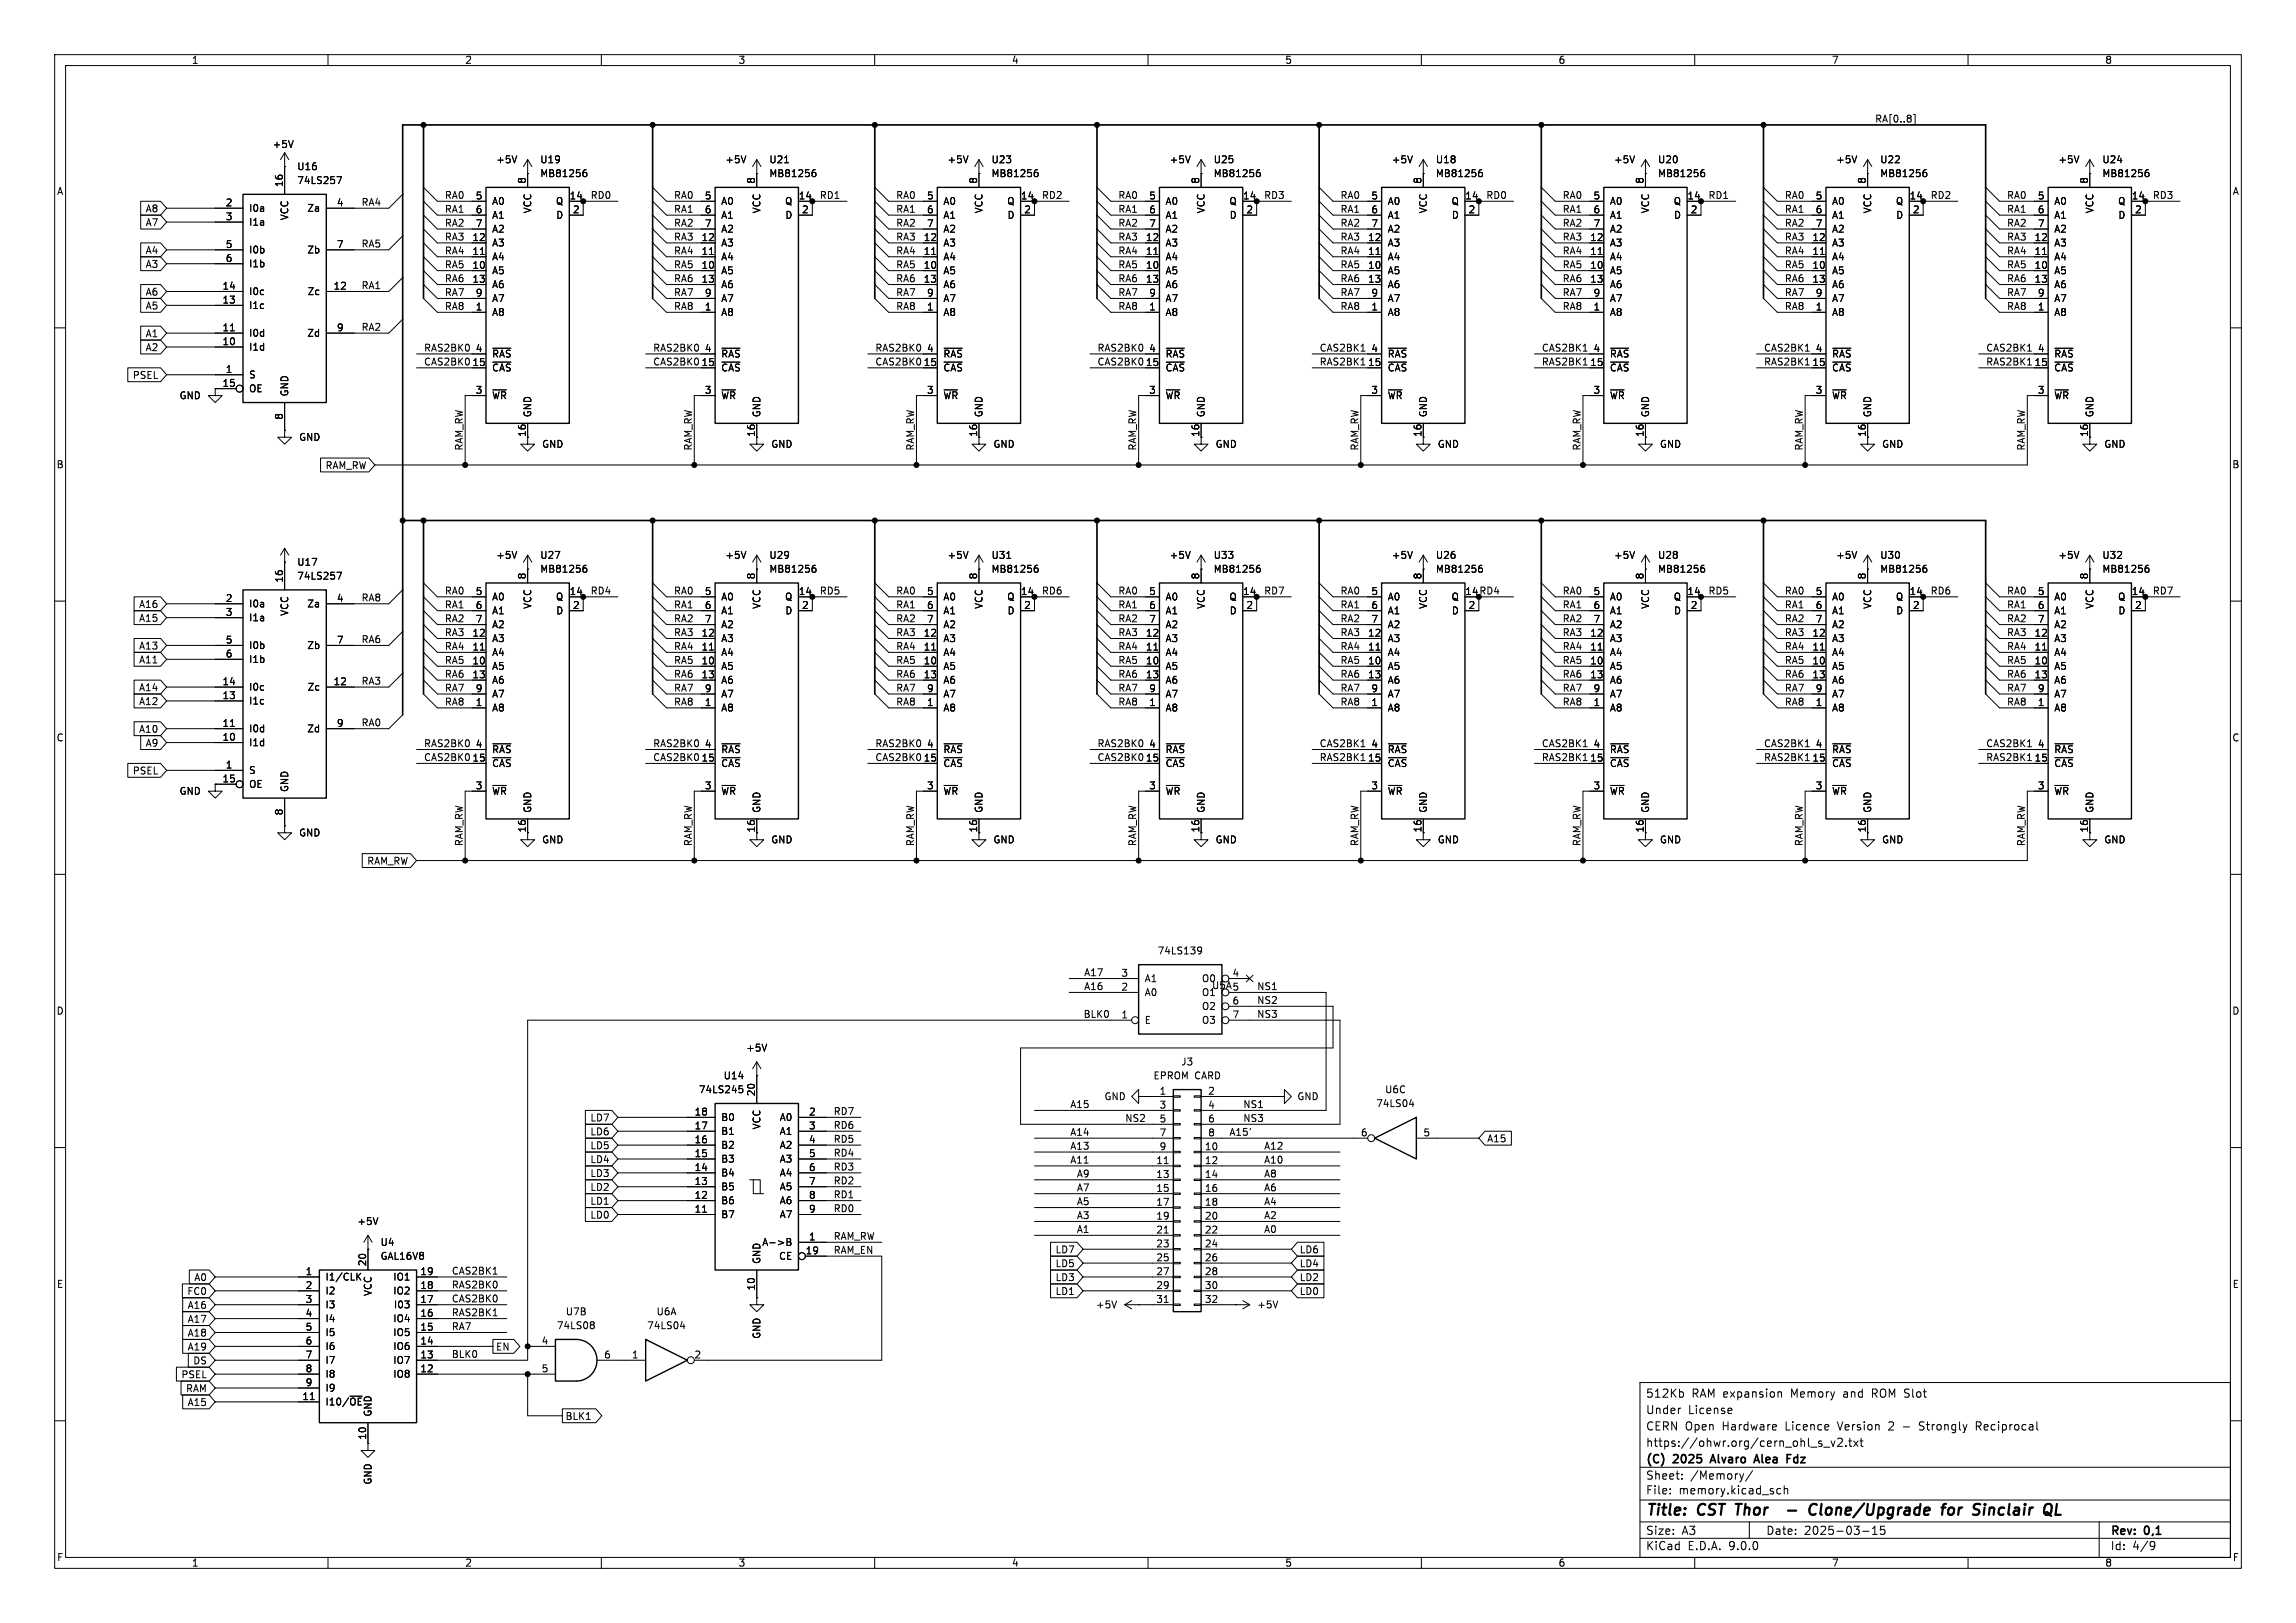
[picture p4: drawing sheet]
<svg xmlns="http://www.w3.org/2000/svg" width="420mm" height="297mm" viewBox="0 0 420 297" stroke-linecap="round" stroke-linejoin="round" font-family="sans-serif">
<defs><g id="words">
<g font-size="2.8">
<text x="301" y="277.9">Title:</text>
<text x="310.6" y="277.9">CST Thor</text>
<text x="334.2" y="277.9">Clone/Upgrade</text>
<text x="359.3" y="277.9">for</text>
<text x="365.8" y="277.9">Sinclair</text>
</g>
<g font-size="2.1">
<text x="301" y="256">512Kb</text>
<text x="309.4" y="256">RAM expansion</text>
<text x="327.7" y="256">Memory</text>
<text x="337.5" y="256">and</text>
<text x="342.8" y="256">ROM Slot</text>
<text x="301" y="262">CERN Open</text>
<text x="301" y="259">Under</text>
<text x="308.8" y="259">License</text>
<text x="315.1" y="262">Hardware</text>
<text x="326.7" y="262">Licence</text>
<text x="336.5" y="262">Version</text>
<text x="345.9" y="262">2</text>
<text x="348.6" y="262">-</text>
<text x="351.8" y="262">Strongly</text>
<text x="362.3" y="262">Reciprocal</text>
<text x="301" y="268.2">(C)</text>
<text x="301" y="265">https://ohwr.org/cern_ohl_s_v2.txt</text>
<text x="306.2" y="268.2">2025</text>
<text x="313.7" y="268.2">Alvaro</text>
<text x="322.3" y="268.2">Alea</text>
<text x="328.7" y="268.2">Fdz</text>
<text x="301" y="273.7">File:</text>
<text x="301" y="271">Sheet:</text>
<text x="307.1" y="273.7">memory.kicad_sch</text>
<text x="309.2" y="271">/Memory/</text>
<text x="301" y="281.1">Size:</text>
<text x="307.6" y="281.1">A3</text>
<text x="323" y="281.1">Date:</text>
<text x="330" y="281.1">2025-03-15</text>
<text x="386" y="281.3">Rev:</text>
<text x="392.4" y="281.3">0,1</text>
<text x="301" y="283.9">KiCad</text>
<text x="308.7" y="283.9">E.D.A.</text>
<text x="316.3" y="283.9">9.0.0</text>
<text x="386" y="283.9">Id:</text>
<text x="390.1" y="283.9">4/9</text>
</g>
<g font-size="1.8">
<text x="35" y="11.9">1</text>
<text x="85" y="11.9">2</text>
<text x="135" y="11.9">3</text>
<text x="185" y="11.9">4</text>
<text x="235" y="11.9">5</text>
<text x="285" y="11.9">6</text>
<text x="335" y="11.9">7</text>
<text x="385" y="11.9">8</text>
<text x="342.9" y="22.5">RA[0..8]</text>
<text x="49.8" y="27.3">+5V</text>
<text x="10.3" y="35.9">A</text>
<text x="51.8" y="34.3" transform="rotate(-90 51.8 34.3)">16</text>
<text x="54.3" y="31.3">U16</text>
<text x="54.3" y="33.9">74LS257</text>
<text x="90.7" y="30.1">+5V</text>
<text x="96.3" y="33.7" transform="rotate(-90 96.3 33.7)">8</text>
<text x="98.7" y="30.1">U19</text>
<text x="98.7" y="32.6">MB81256</text>
<text x="132.6" y="30.1">+5V</text>
<text x="138.2" y="33.7" transform="rotate(-90 138.2 33.7)">8</text>
<text x="140.6" y="30.1">U21</text>
<text x="140.6" y="32.6">MB81256</text>
<text x="173.2" y="30.1">+5V</text>
<text x="178.8" y="33.7" transform="rotate(-90 178.8 33.7)">8</text>
<text x="181.3" y="30.1">U23</text>
<text x="181.3" y="32.6">MB81256</text>
<text x="213.9" y="30.1">+5V</text>
<text x="219.5" y="33.7" transform="rotate(-90 219.5 33.7)">8</text>
<text x="221.9" y="30.1">U25</text>
<text x="221.9" y="32.6">MB81256</text>
<text x="254.5" y="30.1">+5V</text>
<text x="260.1" y="33.7" transform="rotate(-90 260.1 33.7)">8</text>
<text x="262.6" y="30.1">U18</text>
<text x="262.6" y="32.6">MB81256</text>
<text x="295.1" y="30.1">+5V</text>
<text x="300.7" y="33.7" transform="rotate(-90 300.7 33.7)">8</text>
<text x="303.2" y="30.1">U20</text>
<text x="303.2" y="32.6">MB81256</text>
<text x="335.8" y="30.1">+5V</text>
<text x="341.4" y="33.7" transform="rotate(-90 341.4 33.7)">8</text>
<text x="343.8" y="30.1">U22</text>
<text x="343.8" y="32.6">MB81256</text>
<text x="376.4" y="30.1">+5V</text>
<text x="382" y="33.7" transform="rotate(-90 382 33.7)">8</text>
<text x="384.5" y="30.1">U24</text>
<text x="384.5" y="32.6">MB81256</text>
<text x="408.3" y="35.9">A</text>
<text x="26.5" y="41.6">A7</text>
<text x="26.5" y="39.1">A8</text>
<text x="41.2" y="37.8">2</text>
<text x="41.2" y="40.4">3</text>
<text x="45.5" y="39">I0a</text>
<text x="45.5" y="41.5">I1a</text>
<text x="52.9" y="40.4" transform="rotate(-90 52.9 40.4)">VCC</text>
<text x="56.1" y="39">Za</text>
<text x="61.5" y="37.8">4</text>
<text x="66" y="37.8">RA4</text>
<text x="81.3" y="41.6">RA2</text>
<text x="81.3" y="36.5">RA0</text>
<text x="81.3" y="39">RA1</text>
<text x="86.9" y="36.6">5</text>
<text x="86.9" y="39.1">6</text>
<text x="86.9" y="41.7">7</text>
<text x="89.9" y="37.7">A0</text>
<text x="89.9" y="40.2">A1</text>
<text x="97.4" y="39.1" transform="rotate(-90 97.4 39.1)">VCC</text>
<text x="101.6" y="37.7">Q</text>
<text x="101.7" y="40.2">D</text>
<text x="104.1" y="36.6">14</text>
<text x="104.7" y="39.1">2</text>
<text x="107.9" y="36.5">RD0</text>
<text x="123.2" y="36.5">RA0</text>
<text x="123.2" y="39">RA1</text>
<text x="123.2" y="41.6">RA2</text>
<text x="128.8" y="36.6">5</text>
<text x="128.8" y="39.1">6</text>
<text x="128.8" y="41.7">7</text>
<text x="131.8" y="37.7">A0</text>
<text x="131.8" y="40.2">A1</text>
<text x="139.3" y="39.1" transform="rotate(-90 139.3 39.1)">VCC</text>
<text x="143.5" y="37.7">Q</text>
<text x="143.6" y="40.2">D</text>
<text x="146" y="36.6">14</text>
<text x="146.6" y="39.1">2</text>
<text x="149.9" y="36.5">RD1</text>
<text x="163.8" y="36.5">RA0</text>
<text x="163.8" y="39">RA1</text>
<text x="163.8" y="41.6">RA2</text>
<text x="169.5" y="36.6">5</text>
<text x="169.5" y="39.1">6</text>
<text x="169.5" y="41.7">7</text>
<text x="172.5" y="37.7">A0</text>
<text x="172.5" y="40.2">A1</text>
<text x="179.9" y="39.1" transform="rotate(-90 179.9 39.1)">VCC</text>
<text x="184.1" y="37.7">Q</text>
<text x="184.2" y="40.2">D</text>
<text x="186.6" y="36.6">14</text>
<text x="187.3" y="39.1">2</text>
<text x="190.5" y="36.5">RD2</text>
<text x="204.5" y="36.5">RA0</text>
<text x="204.5" y="39">RA1</text>
<text x="204.5" y="41.6">RA2</text>
<text x="210.1" y="36.6">5</text>
<text x="210.1" y="39.1">6</text>
<text x="210.1" y="41.7">7</text>
<text x="213.1" y="37.7">A0</text>
<text x="213.1" y="40.2">A1</text>
<text x="220.6" y="39.1" transform="rotate(-90 220.6 39.1)">VCC</text>
<text x="224.8" y="37.7">Q</text>
<text x="224.8" y="40.2">D</text>
<text x="227.3" y="36.6">14</text>
<text x="227.9" y="39.1">2</text>
<text x="231.1" y="36.5">RD3</text>
<text x="245.1" y="39">RA1</text>
<text x="245.1" y="41.6">RA2</text>
<text x="245.1" y="36.5">RA0</text>
<text x="250.8" y="36.6">5</text>
<text x="250.8" y="39.1">6</text>
<text x="250.8" y="41.7">7</text>
<text x="253.7" y="37.7">A0</text>
<text x="253.7" y="40.2">A1</text>
<text x="261.2" y="39.1" transform="rotate(-90 261.2 39.1)">VCC</text>
<text x="265.4" y="37.7">Q</text>
<text x="265.5" y="40.2">D</text>
<text x="267.9" y="36.6">14</text>
<text x="268.5" y="39.1">2</text>
<text x="271.8" y="36.5">RD0</text>
<text x="285.8" y="36.5">RA0</text>
<text x="285.8" y="39">RA1</text>
<text x="285.8" y="41.6">RA2</text>
<text x="291.4" y="36.6">5</text>
<text x="291.4" y="39.1">6</text>
<text x="291.4" y="41.7">7</text>
<text x="294.4" y="37.7">A0</text>
<text x="294.4" y="40.2">A1</text>
<text x="301.9" y="39.1" transform="rotate(-90 301.9 39.1)">VCC</text>
<text x="306.1" y="37.7">Q</text>
<text x="306.1" y="40.2">D</text>
<text x="308.6" y="36.6">14</text>
<text x="309.2" y="39.1">2</text>
<text x="312.4" y="36.5">RD1</text>
<text x="326.4" y="41.6">RA2</text>
<text x="326.4" y="36.5">RA0</text>
<text x="326.4" y="39">RA1</text>
<text x="332" y="36.6">5</text>
<text x="332" y="39.1">6</text>
<text x="332" y="41.7">7</text>
<text x="335" y="37.7">A0</text>
<text x="335" y="40.2">A1</text>
<text x="342.5" y="39.1" transform="rotate(-90 342.5 39.1)">VCC</text>
<text x="346.7" y="37.7">Q</text>
<text x="346.8" y="40.2">D</text>
<text x="349.2" y="36.6">14</text>
<text x="349.8" y="39.1">2</text>
<text x="353.1" y="36.5">RD2</text>
<text x="367" y="36.5">RA0</text>
<text x="367" y="39">RA1</text>
<text x="367" y="41.6">RA2</text>
<text x="372.7" y="36.6">5</text>
<text x="372.7" y="39.1">6</text>
<text x="372.7" y="41.7">7</text>
<text x="375.7" y="37.7">A0</text>
<text x="375.7" y="40.2">A1</text>
<text x="383.1" y="39.1" transform="rotate(-90 383.1 39.1)">VCC</text>
<text x="387.3" y="37.7">Q</text>
<text x="387.4" y="40.2">D</text>
<text x="389.8" y="36.6">14</text>
<text x="390.5" y="39.1">2</text>
<text x="393.7" y="36.5">RD3</text>
<text x="26.5" y="46.7">A4</text>
<text x="41.2" y="45.5">5</text>
<text x="45.5" y="46.6">I0b</text>
<text x="56.1" y="46.6">Zb</text>
<text x="61.5" y="45.5">7</text>
<text x="66" y="45.4">RA5</text>
<text x="81.3" y="44.1">RA3</text>
<text x="81.3" y="46.6">RA4</text>
<text x="86.3" y="44.2">12</text>
<text x="86.3" y="46.7">11</text>
<text x="89.9" y="42.8">A2</text>
<text x="89.9" y="45.3">A3</text>
<text x="89.9" y="47.9">A4</text>
<text x="123.2" y="46.6">RA4</text>
<text x="123.2" y="44.1">RA3</text>
<text x="128.2" y="44.2">12</text>
<text x="128.2" y="46.7">11</text>
<text x="131.8" y="42.8">A2</text>
<text x="131.8" y="45.3">A3</text>
<text x="131.8" y="47.9">A4</text>
<text x="163.8" y="44.1">RA3</text>
<text x="163.8" y="46.6">RA4</text>
<text x="168.9" y="44.2">12</text>
<text x="168.9" y="46.7">11</text>
<text x="172.5" y="42.8">A2</text>
<text x="172.5" y="45.3">A3</text>
<text x="172.5" y="47.9">A4</text>
<text x="204.5" y="44.1">RA3</text>
<text x="204.5" y="46.6">RA4</text>
<text x="209.5" y="44.2">12</text>
<text x="209.5" y="46.7">11</text>
<text x="213.1" y="42.8">A2</text>
<text x="213.1" y="45.3">A3</text>
<text x="213.1" y="47.9">A4</text>
<text x="245.1" y="44.1">RA3</text>
<text x="245.1" y="46.6">RA4</text>
<text x="250.1" y="44.2">12</text>
<text x="250.1" y="46.7">11</text>
<text x="253.7" y="42.8">A2</text>
<text x="253.7" y="45.3">A3</text>
<text x="253.7" y="47.9">A4</text>
<text x="285.8" y="44.1">RA3</text>
<text x="285.8" y="46.6">RA4</text>
<text x="290.8" y="44.2">12</text>
<text x="290.8" y="46.7">11</text>
<text x="294.4" y="42.8">A2</text>
<text x="294.4" y="45.3">A3</text>
<text x="294.4" y="47.9">A4</text>
<text x="326.4" y="44.1">RA3</text>
<text x="326.4" y="46.6">RA4</text>
<text x="331.4" y="44.2">12</text>
<text x="331.4" y="46.7">11</text>
<text x="335" y="42.8">A2</text>
<text x="335" y="45.3">A3</text>
<text x="335" y="47.9">A4</text>
<text x="367" y="46.6">RA4</text>
<text x="367" y="44.1">RA3</text>
<text x="372.1" y="44.2">12</text>
<text x="372.1" y="46.7">11</text>
<text x="375.7" y="42.8">A2</text>
<text x="375.7" y="45.3">A3</text>
<text x="375.7" y="47.9">A4</text>
<text x="26.5" y="49.2">A3</text>
<text x="40.6" y="53.1">14</text>
<text x="41.2" y="48">6</text>
<text x="45.5" y="49.1">I1b</text>
<text x="60.9" y="53.1">12</text>
<text x="66" y="53">RA1</text>
<text x="81.3" y="51.7">RA6</text>
<text x="81.3" y="49.2">RA5</text>
<text x="86.3" y="49.3">10</text>
<text x="86.3" y="51.8">13</text>
<text x="89.9" y="50.4">A5</text>
<text x="89.9" y="52.9">A6</text>
<text x="123.2" y="49.2">RA5</text>
<text x="123.2" y="51.7">RA6</text>
<text x="128.2" y="49.3">10</text>
<text x="128.2" y="51.8">13</text>
<text x="131.8" y="50.4">A5</text>
<text x="131.8" y="52.9">A6</text>
<text x="163.8" y="51.7">RA6</text>
<text x="163.8" y="49.2">RA5</text>
<text x="168.9" y="49.3">10</text>
<text x="168.9" y="51.8">13</text>
<text x="172.5" y="50.4">A5</text>
<text x="172.5" y="52.9">A6</text>
<text x="204.5" y="49.2">RA5</text>
<text x="204.5" y="51.7">RA6</text>
<text x="209.5" y="49.3">10</text>
<text x="209.5" y="51.8">13</text>
<text x="213.1" y="50.4">A5</text>
<text x="213.1" y="52.9">A6</text>
<text x="245.1" y="49.2">RA5</text>
<text x="245.1" y="51.7">RA6</text>
<text x="250.1" y="49.3">10</text>
<text x="250.1" y="51.8">13</text>
<text x="253.7" y="50.4">A5</text>
<text x="253.7" y="52.9">A6</text>
<text x="285.8" y="51.7">RA6</text>
<text x="285.8" y="49.2">RA5</text>
<text x="290.8" y="49.3">10</text>
<text x="290.8" y="51.8">13</text>
<text x="294.4" y="50.4">A5</text>
<text x="294.4" y="52.9">A6</text>
<text x="326.4" y="51.7">RA6</text>
<text x="326.4" y="49.2">RA5</text>
<text x="331.4" y="49.3">10</text>
<text x="331.4" y="51.8">13</text>
<text x="335" y="50.4">A5</text>
<text x="335" y="52.9">A6</text>
<text x="367" y="49.2">RA5</text>
<text x="367" y="51.7">RA6</text>
<text x="372.1" y="49.3">10</text>
<text x="372.1" y="51.8">13</text>
<text x="375.7" y="50.4">A5</text>
<text x="375.7" y="52.9">A6</text>
<text x="26.5" y="54.3">A6</text>
<text x="26.5" y="56.8">A5</text>
<text x="40.6" y="55.6">13</text>
<text x="45.5" y="54.2">I0c</text>
<text x="45.5" y="56.7">I1c</text>
<text x="56.2" y="54.2">Zc</text>
<text x="81.3" y="56.8">RA8</text>
<text x="81.3" y="54.3">RA7</text>
<text x="86.9" y="54.4">9</text>
<text x="86.9" y="56.9">1</text>
<text x="89.9" y="55.5">A7</text>
<text x="89.9" y="58">A8</text>
<text x="123.2" y="56.8">RA8</text>
<text x="123.2" y="54.3">RA7</text>
<text x="128.8" y="54.4">9</text>
<text x="128.8" y="56.9">1</text>
<text x="131.8" y="55.5">A7</text>
<text x="131.8" y="58">A8</text>
<text x="163.8" y="54.3">RA7</text>
<text x="163.8" y="56.8">RA8</text>
<text x="169.5" y="54.4">9</text>
<text x="169.5" y="56.9">1</text>
<text x="172.5" y="55.5">A7</text>
<text x="172.5" y="58">A8</text>
<text x="204.5" y="54.3">RA7</text>
<text x="204.5" y="56.8">RA8</text>
<text x="210.1" y="54.4">9</text>
<text x="210.1" y="56.9">1</text>
<text x="213.1" y="55.5">A7</text>
<text x="213.1" y="58">A8</text>
<text x="245.1" y="54.3">RA7</text>
<text x="245.1" y="56.8">RA8</text>
<text x="250.8" y="54.4">9</text>
<text x="250.8" y="56.9">1</text>
<text x="253.7" y="55.5">A7</text>
<text x="253.7" y="58">A8</text>
<text x="285.8" y="56.8">RA8</text>
<text x="285.8" y="54.3">RA7</text>
<text x="291.4" y="54.4">9</text>
<text x="291.4" y="56.9">1</text>
<text x="294.4" y="55.5">A7</text>
<text x="294.4" y="58">A8</text>
<text x="326.4" y="56.8">RA8</text>
<text x="326.4" y="54.3">RA7</text>
<text x="332" y="54.4">9</text>
<text x="332" y="56.9">1</text>
<text x="335" y="55.5">A7</text>
<text x="335" y="58">A8</text>
<text x="367" y="54.3">RA7</text>
<text x="367" y="56.8">RA8</text>
<text x="372.7" y="54.4">9</text>
<text x="372.7" y="56.9">1</text>
<text x="375.7" y="55.5">A7</text>
<text x="375.7" y="58">A8</text>
<text x="26.5" y="61.9">A1</text>
<text x="26.5" y="64.5">A2</text>
<text x="40.6" y="60.7">11</text>
<text x="40.6" y="63.2">10</text>
<text x="45.5" y="61.8">I0d</text>
<text x="45.5" y="64.4">I1d</text>
<text x="56.1" y="61.8">Zd</text>
<text x="61.5" y="60.7">9</text>
<text x="66" y="60.6">RA2</text>
<text x="77.5" y="64.4">RAS2BK0</text>
<text x="86.9" y="64.5">4</text>
<text x="89.9" y="65.6">~{RAS}</text>
<text x="119.4" y="64.4">RAS2BK0</text>
<text x="128.8" y="64.5">4</text>
<text x="131.8" y="65.6">~{RAS}</text>
<text x="160" y="64.4">RAS2BK0</text>
<text x="169.5" y="64.5">4</text>
<text x="172.5" y="65.6">~{RAS}</text>
<text x="200.7" y="64.4">RAS2BK0</text>
<text x="210.1" y="64.5">4</text>
<text x="213.1" y="65.6">~{RAS}</text>
<text x="241.3" y="64.4">CAS2BK1</text>
<text x="250.8" y="64.5">4</text>
<text x="253.7" y="65.6">~{RAS}</text>
<text x="281.9" y="64.4">CAS2BK1</text>
<text x="291.4" y="64.5">4</text>
<text x="294.4" y="65.6">~{RAS}</text>
<text x="322.6" y="64.4">CAS2BK1</text>
<text x="332" y="64.5">4</text>
<text x="335" y="65.6">~{RAS}</text>
<text x="363.2" y="64.4">CAS2BK1</text>
<text x="372.7" y="64.5">4</text>
<text x="375.7" y="65.6">~{RAS}</text>
<text x="24.2" y="69.5">PSEL</text>
<text x="40.6" y="70.9">15</text>
<text x="41.2" y="68.3">1</text>
<text x="45.5" y="69.4">S</text>
<text x="45.5" y="72">OE</text>
<text x="77.5" y="67">CAS2BK0</text>
<text x="86.3" y="67.1">15</text>
<text x="89.9" y="68.2">~{CAS}</text>
<text x="119.4" y="67">CAS2BK0</text>
<text x="128.2" y="67.1">15</text>
<text x="131.8" y="68.2">~{CAS}</text>
<text x="160" y="67">CAS2BK0</text>
<text x="168.9" y="67.1">15</text>
<text x="172.5" y="68.2">~{CAS}</text>
<text x="200.7" y="67">CAS2BK0</text>
<text x="209.5" y="67.1">15</text>
<text x="213.1" y="68.2">~{CAS}</text>
<text x="241.3" y="67">RAS2BK1</text>
<text x="250.1" y="67.1">15</text>
<text x="253.7" y="68.2">~{CAS}</text>
<text x="281.9" y="67">RAS2BK1</text>
<text x="290.8" y="67.1">15</text>
<text x="294.4" y="68.2">~{CAS}</text>
<text x="322.6" y="67">RAS2BK1</text>
<text x="331.4" y="67.1">15</text>
<text x="335" y="68.2">~{CAS}</text>
<text x="363.2" y="67">RAS2BK1</text>
<text x="372.1" y="67.1">15</text>
<text x="375.7" y="68.2">~{CAS}</text>
<text x="32.7" y="73.3">GND</text>
<text x="51.8" y="76.9" transform="rotate(-90 51.8 76.9)">8</text>
<text x="52.9" y="72.6" transform="rotate(-90 52.9 72.6)">GND</text>
<text x="86.9" y="72.1">3</text>
<text x="89.9" y="73.3">~{WR}</text>
<text x="97.4" y="76.5" transform="rotate(-90 97.4 76.5)">GND</text>
<text x="128.8" y="72.1">3</text>
<text x="131.8" y="73.3">~{WR}</text>
<text x="139.3" y="76.5" transform="rotate(-90 139.3 76.5)">GND</text>
<text x="169.5" y="72.1">3</text>
<text x="172.5" y="73.3">~{WR}</text>
<text x="179.9" y="76.5" transform="rotate(-90 179.9 76.5)">GND</text>
<text x="210.1" y="72.1">3</text>
<text x="213.1" y="73.3">~{WR}</text>
<text x="220.6" y="76.5" transform="rotate(-90 220.6 76.5)">GND</text>
<text x="250.8" y="72.1">3</text>
<text x="253.7" y="73.3">~{WR}</text>
<text x="261.2" y="76.5" transform="rotate(-90 261.2 76.5)">GND</text>
<text x="291.4" y="72.1">3</text>
<text x="294.4" y="73.3">~{WR}</text>
<text x="301.9" y="76.5" transform="rotate(-90 301.9 76.5)">GND</text>
<text x="332" y="72.1">3</text>
<text x="335" y="73.3">~{WR}</text>
<text x="342.5" y="76.5" transform="rotate(-90 342.5 76.5)">GND</text>
<text x="372.7" y="72.1">3</text>
<text x="375.7" y="73.3">~{WR}</text>
<text x="383.1" y="76.5" transform="rotate(-90 383.1 76.5)">GND</text>
<text x="54.6" y="80.9">GND</text>
<text x="84.7" y="82.5" transform="rotate(-90 84.7 82.5)">RAM_RW</text>
<text x="96.3" y="80.1" transform="rotate(-90 96.3 80.1)">16</text>
<text x="99.1" y="82.1">GND</text>
<text x="126.7" y="82.5" transform="rotate(-90 126.7 82.5)">RAM_RW</text>
<text x="138.2" y="80.1" transform="rotate(-90 138.2 80.1)">16</text>
<text x="141" y="82.1">GND</text>
<text x="167.3" y="82.5" transform="rotate(-90 167.3 82.5)">RAM_RW</text>
<text x="178.8" y="80.1" transform="rotate(-90 178.8 80.1)">16</text>
<text x="181.6" y="82.1">GND</text>
<text x="207.9" y="82.5" transform="rotate(-90 207.9 82.5)">RAM_RW</text>
<text x="219.5" y="80.1" transform="rotate(-90 219.5 80.1)">16</text>
<text x="222.3" y="82.1">GND</text>
<text x="248.6" y="82.5" transform="rotate(-90 248.6 82.5)">RAM_RW</text>
<text x="260.1" y="80.1" transform="rotate(-90 260.1 80.1)">16</text>
<text x="262.9" y="82.1">GND</text>
<text x="289.2" y="82.5" transform="rotate(-90 289.2 82.5)">RAM_RW</text>
<text x="300.7" y="80.1" transform="rotate(-90 300.7 80.1)">16</text>
<text x="303.5" y="82.1">GND</text>
<text x="329.9" y="82.5" transform="rotate(-90 329.9 82.5)">RAM_RW</text>
<text x="341.4" y="80.1" transform="rotate(-90 341.4 80.1)">16</text>
<text x="344.2" y="82.1">GND</text>
<text x="370.5" y="82.5" transform="rotate(-90 370.5 82.5)">RAM_RW</text>
<text x="382" y="80.1" transform="rotate(-90 382 80.1)">16</text>
<text x="384.8" y="82.1">GND</text>
<text x="10.3" y="85.9">B</text>
<text x="59.4" y="86">RAM_RW</text>
<text x="408.2" y="85.9">B</text>
<text x="51.8" y="106.7" transform="rotate(-90 51.8 106.7)">16</text>
<text x="54.3" y="103.7">U17</text>
<text x="54.3" y="106.3">74LS257</text>
<text x="90.7" y="102.5">+5V</text>
<text x="96.3" y="106.1" transform="rotate(-90 96.3 106.1)">8</text>
<text x="98.7" y="102.5">U27</text>
<text x="98.7" y="105">MB81256</text>
<text x="132.6" y="102.5">+5V</text>
<text x="138.2" y="106.1" transform="rotate(-90 138.2 106.1)">8</text>
<text x="140.6" y="102.5">U29</text>
<text x="140.6" y="105">MB81256</text>
<text x="173.2" y="102.5">+5V</text>
<text x="178.8" y="106.1" transform="rotate(-90 178.8 106.1)">8</text>
<text x="181.3" y="102.5">U31</text>
<text x="181.3" y="105">MB81256</text>
<text x="213.9" y="102.5">+5V</text>
<text x="219.5" y="106.1" transform="rotate(-90 219.5 106.1)">8</text>
<text x="221.9" y="102.5">U33</text>
<text x="221.9" y="105">MB81256</text>
<text x="254.5" y="102.5">+5V</text>
<text x="260.1" y="106.1" transform="rotate(-90 260.1 106.1)">8</text>
<text x="262.6" y="102.5">U26</text>
<text x="262.6" y="105">MB81256</text>
<text x="295.1" y="102.5">+5V</text>
<text x="300.7" y="106.1" transform="rotate(-90 300.7 106.1)">8</text>
<text x="303.2" y="102.5">U28</text>
<text x="303.2" y="105">MB81256</text>
<text x="335.8" y="102.5">+5V</text>
<text x="341.4" y="106.1" transform="rotate(-90 341.4 106.1)">8</text>
<text x="343.8" y="102.5">U30</text>
<text x="343.8" y="105">MB81256</text>
<text x="376.4" y="102.5">+5V</text>
<text x="382" y="106.1" transform="rotate(-90 382 106.1)">8</text>
<text x="384.5" y="102.5">U32</text>
<text x="384.5" y="105">MB81256</text>
<text x="25.3" y="111.4">A16</text>
<text x="25.3" y="114">A15</text>
<text x="41.2" y="110.2">2</text>
<text x="41.2" y="112.8">3</text>
<text x="45.5" y="111.4">I0a</text>
<text x="45.5" y="113.9">I1a</text>
<text x="52.9" y="112.8" transform="rotate(-90 52.9 112.8)">VCC</text>
<text x="56.1" y="111.4">Za</text>
<text x="61.5" y="110.2">4</text>
<text x="66" y="110.1">RA8</text>
<text x="81.3" y="108.9">RA0</text>
<text x="81.3" y="111.4">RA1</text>
<text x="81.3" y="114">RA2</text>
<text x="86.9" y="109">5</text>
<text x="86.9" y="111.5">6</text>
<text x="89.9" y="110.1">A0</text>
<text x="89.9" y="112.6">A1</text>
<text x="97.4" y="111.5" transform="rotate(-90 97.4 111.5)">VCC</text>
<text x="101.6" y="110.1">Q</text>
<text x="101.7" y="112.6">D</text>
<text x="104.1" y="109">14</text>
<text x="104.7" y="111.5">2</text>
<text x="107.9" y="108.9">RD4</text>
<text x="123.2" y="108.9">RA0</text>
<text x="123.2" y="114">RA2</text>
<text x="123.2" y="111.4">RA1</text>
<text x="128.8" y="109">5</text>
<text x="128.8" y="111.5">6</text>
<text x="131.8" y="110.1">A0</text>
<text x="131.8" y="112.6">A1</text>
<text x="139.3" y="111.5" transform="rotate(-90 139.3 111.5)">VCC</text>
<text x="143.5" y="110.1">Q</text>
<text x="143.6" y="112.6">D</text>
<text x="146" y="109">14</text>
<text x="146.6" y="111.5">2</text>
<text x="149.9" y="108.9">RD5</text>
<text x="163.8" y="108.9">RA0</text>
<text x="163.8" y="111.4">RA1</text>
<text x="163.8" y="114">RA2</text>
<text x="169.5" y="109">5</text>
<text x="169.5" y="111.5">6</text>
<text x="172.5" y="110.1">A0</text>
<text x="172.5" y="112.6">A1</text>
<text x="179.9" y="111.5" transform="rotate(-90 179.9 111.5)">VCC</text>
<text x="184.1" y="110.1">Q</text>
<text x="184.2" y="112.6">D</text>
<text x="186.6" y="109">14</text>
<text x="187.3" y="111.5">2</text>
<text x="190.5" y="108.9">RD6</text>
<text x="204.5" y="108.9">RA0</text>
<text x="204.5" y="114">RA2</text>
<text x="204.5" y="111.4">RA1</text>
<text x="210.1" y="109">5</text>
<text x="210.1" y="111.5">6</text>
<text x="213.1" y="110.1">A0</text>
<text x="213.1" y="112.6">A1</text>
<text x="220.6" y="111.5" transform="rotate(-90 220.6 111.5)">VCC</text>
<text x="224.8" y="110.1">Q</text>
<text x="224.8" y="112.6">D</text>
<text x="227.3" y="109">14</text>
<text x="227.9" y="111.5">2</text>
<text x="231.1" y="108.9">RD7</text>
<text x="245.1" y="108.9">RA0</text>
<text x="245.1" y="114">RA2</text>
<text x="245.1" y="111.4">RA1</text>
<text x="250.8" y="109">5</text>
<text x="250.8" y="111.5">6</text>
<text x="253.7" y="110.1">A0</text>
<text x="253.7" y="112.6">A1</text>
<text x="261.2" y="111.5" transform="rotate(-90 261.2 111.5)">VCC</text>
<text x="265.4" y="110.1">Q</text>
<text x="265.5" y="112.6">D</text>
<text x="267.9" y="109">14 RD4</text>
<text x="267.9" y="109">14</text>
<text x="268.5" y="111.5">2</text>
<text x="285.8" y="111.4">RA1</text>
<text x="285.8" y="114">RA2</text>
<text x="285.8" y="108.9">RA0</text>
<text x="291.4" y="109">5</text>
<text x="291.4" y="111.5">6</text>
<text x="294.4" y="110.1">A0</text>
<text x="294.4" y="112.6">A1</text>
<text x="301.9" y="111.5" transform="rotate(-90 301.9 111.5)">VCC</text>
<text x="306.1" y="110.1">Q</text>
<text x="306.1" y="112.6">D</text>
<text x="308.6" y="109">14</text>
<text x="309.2" y="111.5">2</text>
<text x="312.4" y="108.9">RD5</text>
<text x="326.4" y="108.9">RA0</text>
<text x="326.4" y="111.4">RA1</text>
<text x="326.4" y="114">RA2</text>
<text x="332" y="109">5</text>
<text x="332" y="111.5">6</text>
<text x="335" y="110.1">A0</text>
<text x="335" y="112.6">A1</text>
<text x="342.5" y="111.5" transform="rotate(-90 342.5 111.5)">VCC</text>
<text x="346.7" y="110.1">Q</text>
<text x="346.8" y="112.6">D</text>
<text x="349.2" y="109">14</text>
<text x="349.8" y="111.5">2</text>
<text x="353.1" y="108.9">RD6</text>
<text x="367" y="111.4">RA1</text>
<text x="367" y="108.9">RA0</text>
<text x="367" y="114">RA2</text>
<text x="372.7" y="109">5</text>
<text x="372.7" y="111.5">6</text>
<text x="375.7" y="110.1">A0</text>
<text x="375.7" y="112.6">A1</text>
<text x="383.1" y="111.5" transform="rotate(-90 383.1 111.5)">VCC</text>
<text x="387.3" y="110.1">Q</text>
<text x="387.4" y="112.6">D</text>
<text x="389.8" y="109">14</text>
<text x="390.5" y="111.5">2</text>
<text x="393.7" y="108.9">RD7</text>
<text x="25.3" y="119.1">A13</text>
<text x="41.2" y="117.9">5</text>
<text x="45.5" y="119">I0b</text>
<text x="56.1" y="119">Zb</text>
<text x="61.5" y="117.9">7</text>
<text x="66" y="117.8">RA6</text>
<text x="81.3" y="119">RA4</text>
<text x="81.3" y="116.5">RA3</text>
<text x="86.3" y="116.6">12</text>
<text x="86.3" y="119.1">11</text>
<text x="86.9" y="114">7</text>
<text x="89.9" y="115.2">A2</text>
<text x="89.9" y="117.7">A3</text>
<text x="123.2" y="116.5">RA3</text>
<text x="123.2" y="119">RA4</text>
<text x="128.2" y="116.6">12</text>
<text x="128.2" y="119.1">11</text>
<text x="128.8" y="114">7</text>
<text x="131.8" y="115.2">A2</text>
<text x="131.8" y="117.7">A3</text>
<text x="163.8" y="119">RA4</text>
<text x="163.8" y="116.5">RA3</text>
<text x="168.9" y="116.6">12</text>
<text x="168.9" y="119.1">11</text>
<text x="169.5" y="114">7</text>
<text x="172.5" y="115.2">A2</text>
<text x="172.5" y="117.7">A3</text>
<text x="204.5" y="119">RA4</text>
<text x="204.5" y="116.5">RA3</text>
<text x="209.5" y="116.6">12</text>
<text x="209.5" y="119.1">11</text>
<text x="210.1" y="114">7</text>
<text x="213.1" y="115.2">A2</text>
<text x="213.1" y="117.7">A3</text>
<text x="245.1" y="116.5">RA3</text>
<text x="245.1" y="119">RA4</text>
<text x="250.1" y="116.6">12</text>
<text x="250.1" y="119.1">11</text>
<text x="250.8" y="114">7</text>
<text x="253.7" y="115.2">A2</text>
<text x="253.7" y="117.7">A3</text>
<text x="285.8" y="116.5">RA3</text>
<text x="285.8" y="119">RA4</text>
<text x="290.8" y="116.6">12</text>
<text x="290.8" y="119.1">11</text>
<text x="291.4" y="114">7</text>
<text x="294.4" y="115.2">A2</text>
<text x="294.4" y="117.7">A3</text>
<text x="326.4" y="119">RA4</text>
<text x="326.4" y="116.5">RA3</text>
<text x="331.4" y="116.6">12</text>
<text x="331.4" y="119.1">11</text>
<text x="332" y="114">7</text>
<text x="335" y="115.2">A2</text>
<text x="335" y="117.7">A3</text>
<text x="367" y="119">RA4</text>
<text x="367" y="116.5">RA3</text>
<text x="372.1" y="116.6">12</text>
<text x="372.1" y="119.1">11</text>
<text x="372.7" y="114">7</text>
<text x="375.7" y="115.2">A2</text>
<text x="375.7" y="117.7">A3</text>
<text x="25.3" y="121.6">A11</text>
<text x="40.6" y="125.5">14</text>
<text x="41.2" y="120.4">6</text>
<text x="45.5" y="121.5">I1b</text>
<text x="60.9" y="125.5">12</text>
<text x="66" y="125.4">RA3</text>
<text x="81.3" y="124.1">RA6</text>
<text x="81.3" y="121.6">RA5</text>
<text x="86.3" y="121.7">10</text>
<text x="86.3" y="124.2">13</text>
<text x="89.9" y="120.2">A4</text>
<text x="89.9" y="122.8">A5</text>
<text x="89.9" y="125.3">A6</text>
<text x="123.2" y="124.1">RA6</text>
<text x="123.2" y="121.6">RA5</text>
<text x="128.2" y="121.7">10</text>
<text x="128.2" y="124.2">13</text>
<text x="131.8" y="120.2">A4</text>
<text x="131.8" y="122.8">A5</text>
<text x="131.8" y="125.3">A6</text>
<text x="163.8" y="121.6">RA5</text>
<text x="163.8" y="124.1">RA6</text>
<text x="168.9" y="121.7">10</text>
<text x="168.9" y="124.2">13</text>
<text x="172.5" y="120.2">A4</text>
<text x="172.5" y="122.8">A5</text>
<text x="172.5" y="125.3">A6</text>
<text x="204.5" y="124.1">RA6</text>
<text x="204.5" y="121.6">RA5</text>
<text x="209.5" y="121.7">10</text>
<text x="209.5" y="124.2">13</text>
<text x="213.1" y="120.2">A4</text>
<text x="213.1" y="122.8">A5</text>
<text x="213.1" y="125.3">A6</text>
<text x="245.1" y="124.1">RA6</text>
<text x="245.1" y="121.6">RA5</text>
<text x="250.1" y="121.7">10</text>
<text x="250.1" y="124.2">13</text>
<text x="253.7" y="120.2">A4</text>
<text x="253.7" y="122.8">A5</text>
<text x="253.7" y="125.3">A6</text>
<text x="285.8" y="124.1">RA6</text>
<text x="285.8" y="121.6">RA5</text>
<text x="290.8" y="121.7">10</text>
<text x="290.8" y="124.2">13</text>
<text x="294.4" y="120.2">A4</text>
<text x="294.4" y="122.8">A5</text>
<text x="294.4" y="125.3">A6</text>
<text x="326.4" y="124.1">RA6</text>
<text x="326.4" y="121.6">RA5</text>
<text x="331.4" y="121.7">10</text>
<text x="331.4" y="124.2">13</text>
<text x="335" y="120.2">A4</text>
<text x="335" y="122.8">A5</text>
<text x="335" y="125.3">A6</text>
<text x="367" y="124.1">RA6</text>
<text x="367" y="121.6">RA5</text>
<text x="372.1" y="121.7">10</text>
<text x="372.1" y="124.2">13</text>
<text x="375.7" y="120.2">A4</text>
<text x="375.7" y="122.8">A5</text>
<text x="375.7" y="125.3">A6</text>
<text x="25.3" y="126.7">A14</text>
<text x="25.3" y="129.2">A12</text>
<text x="40.6" y="128">13</text>
<text x="45.5" y="126.6">I0c</text>
<text x="45.5" y="129.1">I1c</text>
<text x="56.2" y="126.6">Zc</text>
<text x="81.3" y="129.2">RA8</text>
<text x="81.3" y="126.7">RA7</text>
<text x="86.9" y="126.7">9</text>
<text x="86.9" y="129.3">1</text>
<text x="89.9" y="127.9">A7</text>
<text x="89.9" y="130.4">A8</text>
<text x="123.2" y="129.2">RA8</text>
<text x="123.2" y="126.7">RA7</text>
<text x="128.8" y="126.7">9</text>
<text x="128.8" y="129.3">1</text>
<text x="131.8" y="127.9">A7</text>
<text x="131.8" y="130.4">A8</text>
<text x="163.8" y="126.7">RA7</text>
<text x="163.8" y="129.2">RA8</text>
<text x="169.5" y="126.7">9</text>
<text x="169.5" y="129.3">1</text>
<text x="172.5" y="127.9">A7</text>
<text x="172.5" y="130.4">A8</text>
<text x="204.5" y="129.2">RA8</text>
<text x="204.5" y="126.7">RA7</text>
<text x="210.1" y="126.7">9</text>
<text x="210.1" y="129.3">1</text>
<text x="213.1" y="127.9">A7</text>
<text x="213.1" y="130.4">A8</text>
<text x="245.1" y="126.7">RA7</text>
<text x="245.1" y="129.2">RA8</text>
<text x="250.8" y="126.7">9</text>
<text x="250.8" y="129.3">1</text>
<text x="253.7" y="127.9">A7</text>
<text x="253.7" y="130.4">A8</text>
<text x="285.8" y="129.2">RA8</text>
<text x="285.8" y="126.7">RA7</text>
<text x="291.4" y="126.7">9</text>
<text x="291.4" y="129.3">1</text>
<text x="294.4" y="127.9">A7</text>
<text x="294.4" y="130.4">A8</text>
<text x="326.4" y="129.2">RA8</text>
<text x="326.4" y="126.7">RA7</text>
<text x="332" y="126.7">9</text>
<text x="332" y="129.3">1</text>
<text x="335" y="127.9">A7</text>
<text x="335" y="130.4">A8</text>
<text x="367" y="126.7">RA7</text>
<text x="367" y="129.2">RA8</text>
<text x="372.7" y="126.7">9</text>
<text x="372.7" y="129.3">1</text>
<text x="375.7" y="127.9">A7</text>
<text x="375.7" y="130.4">A8</text>
<text x="10.3" y="135.9">C</text>
<text x="25.3" y="134.3">A10</text>
<text x="26.5" y="136.8">A9</text>
<text x="40.6" y="133.1">11</text>
<text x="40.6" y="135.6">10</text>
<text x="45.5" y="134.2">I0d</text>
<text x="45.5" y="136.8">I1d</text>
<text x="56.1" y="134.2">Zd</text>
<text x="61.5" y="133.1">9</text>
<text x="66" y="133">RA0</text>
<text x="77.5" y="136.8">RAS2BK0</text>
<text x="86.9" y="136.9">4</text>
<text x="119.4" y="136.8">RAS2BK0</text>
<text x="128.8" y="136.9">4</text>
<text x="160" y="136.8">RAS2BK0</text>
<text x="169.5" y="136.9">4</text>
<text x="200.7" y="136.8">RAS2BK0</text>
<text x="210.1" y="136.9">4</text>
<text x="241.3" y="136.8">CAS2BK1</text>
<text x="250.8" y="136.9">4</text>
<text x="281.9" y="136.8">CAS2BK1</text>
<text x="291.4" y="136.9">4</text>
<text x="322.6" y="136.8">CAS2BK1</text>
<text x="332" y="136.9">4</text>
<text x="363.2" y="136.8">CAS2BK1</text>
<text x="372.7" y="136.9">4</text>
<text x="408.2" y="135.9">C</text>
<text x="24.2" y="141.9">PSEL</text>
<text x="40.6" y="143.3">15</text>
<text x="41.2" y="140.7">1</text>
<text x="45.5" y="141.8">S</text>
<text x="77.5" y="139.4">CAS2BK0</text>
<text x="86.3" y="139.4">15</text>
<text x="89.9" y="138">~{RAS}</text>
<text x="89.9" y="140.6">~{CAS}</text>
<text x="119.4" y="139.4">CAS2BK0</text>
<text x="128.2" y="139.4">15</text>
<text x="131.8" y="138">~{RAS}</text>
<text x="131.8" y="140.6">~{CAS}</text>
<text x="160" y="139.4">CAS2BK0</text>
<text x="168.9" y="139.4">15</text>
<text x="172.5" y="138">~{RAS}</text>
<text x="172.5" y="140.6">~{CAS}</text>
<text x="200.7" y="139.4">CAS2BK0</text>
<text x="209.5" y="139.4">15</text>
<text x="213.1" y="138">~{RAS}</text>
<text x="213.1" y="140.6">~{CAS}</text>
<text x="241.3" y="139.4">RAS2BK1</text>
<text x="250.1" y="139.4">15</text>
<text x="253.7" y="138">~{RAS}</text>
<text x="253.7" y="140.6">~{CAS}</text>
<text x="281.9" y="139.4">RAS2BK1</text>
<text x="290.8" y="139.4">15</text>
<text x="294.4" y="138">~{RAS}</text>
<text x="294.4" y="140.6">~{CAS}</text>
<text x="322.6" y="139.4">RAS2BK1</text>
<text x="331.4" y="139.4">15</text>
<text x="335" y="138">~{RAS}</text>
<text x="335" y="140.6">~{CAS}</text>
<text x="363.2" y="139.4">RAS2BK1</text>
<text x="372.1" y="139.4">15</text>
<text x="375.7" y="138">~{RAS}</text>
<text x="375.7" y="140.6">~{CAS}</text>
<text x="32.7" y="145.6">GND</text>
<text x="45.5" y="144.4">OE</text>
<text x="51.8" y="149.3" transform="rotate(-90 51.8 149.3)">8</text>
<text x="52.9" y="145" transform="rotate(-90 52.9 145)">GND</text>
<text x="86.9" y="144.5">3</text>
<text x="89.9" y="145.6">~{WR}</text>
<text x="97.4" y="148.8" transform="rotate(-90 97.4 148.8)">GND</text>
<text x="128.8" y="144.5">3</text>
<text x="131.8" y="145.6">~{WR}</text>
<text x="139.3" y="148.8" transform="rotate(-90 139.3 148.8)">GND</text>
<text x="169.5" y="144.5">3</text>
<text x="172.5" y="145.6">~{WR}</text>
<text x="179.9" y="148.8" transform="rotate(-90 179.9 148.8)">GND</text>
<text x="210.1" y="144.5">3</text>
<text x="213.1" y="145.6">~{WR}</text>
<text x="220.6" y="148.8" transform="rotate(-90 220.6 148.8)">GND</text>
<text x="250.8" y="144.5">3</text>
<text x="253.7" y="145.6">~{WR}</text>
<text x="261.2" y="148.8" transform="rotate(-90 261.2 148.8)">GND</text>
<text x="291.4" y="144.5">3</text>
<text x="294.4" y="145.6">~{WR}</text>
<text x="301.9" y="148.8" transform="rotate(-90 301.9 148.8)">GND</text>
<text x="332" y="144.5">3</text>
<text x="335" y="145.6">~{WR}</text>
<text x="342.5" y="148.8" transform="rotate(-90 342.5 148.8)">GND</text>
<text x="372.7" y="144.5">3</text>
<text x="375.7" y="145.6">~{WR}</text>
<text x="383.1" y="148.8" transform="rotate(-90 383.1 148.8)">GND</text>
<text x="54.6" y="153.3">GND</text>
<text x="84.7" y="154.9" transform="rotate(-90 84.7 154.9)">RAM_RW</text>
<text x="96.3" y="152.4" transform="rotate(-90 96.3 152.4)">16</text>
<text x="99.1" y="154.5">GND</text>
<text x="126.7" y="154.9" transform="rotate(-90 126.7 154.9)">RAM_RW</text>
<text x="138.2" y="152.4" transform="rotate(-90 138.2 152.4)">16</text>
<text x="141" y="154.5">GND</text>
<text x="167.3" y="154.9" transform="rotate(-90 167.3 154.9)">RAM_RW</text>
<text x="178.8" y="152.4" transform="rotate(-90 178.8 152.4)">16</text>
<text x="181.6" y="154.5">GND</text>
<text x="207.9" y="154.9" transform="rotate(-90 207.9 154.9)">RAM_RW</text>
<text x="219.5" y="152.4" transform="rotate(-90 219.5 152.4)">16</text>
<text x="222.3" y="154.5">GND</text>
<text x="248.6" y="154.9" transform="rotate(-90 248.6 154.9)">RAM_RW</text>
<text x="260.1" y="152.4" transform="rotate(-90 260.1 152.4)">16</text>
<text x="262.9" y="154.5">GND</text>
<text x="289.2" y="154.9" transform="rotate(-90 289.2 154.9)">RAM_RW</text>
<text x="300.7" y="152.4" transform="rotate(-90 300.7 152.4)">16</text>
<text x="303.5" y="154.5">GND</text>
<text x="329.9" y="154.9" transform="rotate(-90 329.9 154.9)">RAM_RW</text>
<text x="341.4" y="152.4" transform="rotate(-90 341.4 152.4)">16</text>
<text x="344.2" y="154.5">GND</text>
<text x="370.5" y="154.9" transform="rotate(-90 370.5 154.9)">RAM_RW</text>
<text x="382" y="152.4" transform="rotate(-90 382 152.4)">16</text>
<text x="384.8" y="154.5">GND</text>
<text x="67.1" y="158.4">RAM_RW</text>
<text x="198.2" y="178.7">A17</text>
<text x="205" y="178.8">3</text>
<text x="209.3" y="179.9">A1</text>
<text x="211.7" y="174.9">74LS139</text>
<text x="219.8" y="179.9">O0</text>
<text x="225.4" y="178.8">4</text>
<text x="10.3" y="185.9">D</text>
<text x="198.2" y="181.3">A16</text>
<text x="205" y="181.4">2</text>
<text x="209.3" y="182.5">A0</text>
<text x="219.8" y="182.5">O1</text>
<text x="219.8" y="185">O2</text>
<text x="221.6" y="181.2">U5A 5</text>
<text x="225.4" y="183.9">6</text>
<text x="229.9" y="181.3">NS1</text>
<text x="229.9" y="183.8">NS2</text>
<text x="408.2" y="185.9">D</text>
<text x="198.1" y="186.3">BLK0</text>
<text x="205" y="186.4">1</text>
<text x="209.3" y="187.6">E</text>
<text x="219.8" y="187.6">O3</text>
<text x="225.4" y="186.4">7</text>
<text x="229.9" y="186.3">NS3</text>
<text x="132.3" y="197.7">U14</text>
<text x="136.4" y="192.6">+5V</text>
<text x="210.9" y="197.7">EPROM CARD</text>
<text x="216" y="195.2">J3</text>
<text x="127.7" y="200.3">74LS245</text>
<text x="138.2" y="200.7" transform="rotate(-90 138.2 200.7)">20</text>
<text x="195.7" y="202.9">A15</text>
<text x="201.9" y="201.5">GND</text>
<text x="212" y="200.4">1</text>
<text x="212" y="202.9">3</text>
<text x="220.9" y="200.4">2</text>
<text x="220.9" y="202.9">4</text>
<text x="227.3" y="202.9">NS1</text>
<text x="237.2" y="201.5">GND</text>
<text x="251.6" y="202.8">74LS04</text>
<text x="253.3" y="200.3">U6C</text>
<text x="107.9" y="205.4">LD7</text>
<text x="107.9" y="208">LD6</text>
<text x="127" y="204.2">18</text>
<text x="127" y="206.8">17</text>
<text x="127" y="209.3">16</text>
<text x="131.8" y="205.3">B0</text>
<text x="131.8" y="207.9">B1</text>
<text x="139.3" y="206.8" transform="rotate(-90 139.3 206.8)">VCC</text>
<text x="142.5" y="205.3">A0</text>
<text x="142.5" y="207.9">A1</text>
<text x="147.9" y="204.2">2</text>
<text x="147.9" y="206.8">3</text>
<text x="147.9" y="209.3">4</text>
<text x="152.4" y="204.1">RD7</text>
<text x="152.4" y="209.2">RD5</text>
<text x="152.4" y="206.7">RD6</text>
<text x="195.7" y="207.9">A14</text>
<text x="205.7" y="205.4">NS2</text>
<text x="212" y="205.5">5</text>
<text x="212" y="208">7</text>
<text x="220.9" y="205.5">6</text>
<text x="220.9" y="208">8</text>
<text x="224.8" y="207.9">A15'</text>
<text x="227.3" y="205.4">NS3</text>
<text x="248.8" y="208">6</text>
<text x="260.3" y="208">5</text>
<text x="271.9" y="209.2">A15</text>
<text x="107.9" y="210.5">LD5</text>
<text x="107.9" y="215.6">LD3</text>
<text x="107.9" y="213">LD4</text>
<text x="127" y="211.8">15</text>
<text x="127" y="214.4">14</text>
<text x="131.8" y="210.4">B2</text>
<text x="131.8" y="213">B3</text>
<text x="131.8" y="215.5">B4</text>
<text x="142.5" y="210.4">A2</text>
<text x="142.5" y="213">A3</text>
<text x="142.5" y="215.5">A4</text>
<text x="147.9" y="211.8">5</text>
<text x="147.9" y="214.4">6</text>
<text x="152.4" y="214.3">RD3</text>
<text x="152.4" y="211.7">RD4</text>
<text x="195.7" y="213">A11</text>
<text x="195.7" y="210.5">A13</text>
<text x="196.9" y="215.6">A9</text>
<text x="211.4" y="213.1">11</text>
<text x="211.4" y="215.6">13</text>
<text x="212" y="210.6">9</text>
<text x="220.3" y="210.6">10</text>
<text x="220.3" y="213.1">12</text>
<text x="220.3" y="215.6">14</text>
<text x="231.1" y="210.5">A12</text>
<text x="231.1" y="215.6">A8</text>
<text x="231.1" y="213">A10</text>
<text x="107.9" y="220.7">LD1</text>
<text x="107.9" y="218.1">LD2</text>
<text x="127" y="216.9">13</text>
<text x="127" y="219.5">12</text>
<text x="127" y="222">11</text>
<text x="131.8" y="218">B5</text>
<text x="131.8" y="220.6">B6</text>
<text x="142.5" y="218">A5</text>
<text x="142.5" y="220.6">A6</text>
<text x="147.9" y="216.9">7</text>
<text x="147.9" y="219.5">8</text>
<text x="147.9" y="222">9</text>
<text x="152.4" y="221.9">RD0</text>
<text x="152.4" y="216.8">RD2</text>
<text x="152.4" y="219.4">RD1</text>
<text x="196.9" y="220.6">A5</text>
<text x="196.9" y="218.1">A7</text>
<text x="211.4" y="218.2">15</text>
<text x="211.4" y="220.7">17</text>
<text x="220.3" y="218.2">16</text>
<text x="220.3" y="220.7">18</text>
<text x="231.1" y="220.6">A4</text>
<text x="231.1" y="218.1">A6</text>
<text x="65.3" y="224.4">+5V</text>
<text x="107.9" y="223.2">LD0</text>
<text x="131.8" y="223.1">B7</text>
<text x="142.5" y="223.1">A7</text>
<text x="147.9" y="227.1">1</text>
<text x="152.4" y="227">RAM_RW</text>
<text x="196.9" y="223.2">A3</text>
<text x="196.9" y="225.7">A1</text>
<text x="211.4" y="223.3">19</text>
<text x="211.4" y="225.8">21</text>
<text x="220.3" y="223.3">20</text>
<text x="220.3" y="225.8">22</text>
<text x="231.1" y="225.7">A0</text>
<text x="231.1" y="223.2">A2</text>
<text x="55.8" y="233.4">1</text>
<text x="67.1" y="231.8" transform="rotate(-90 67.1 231.8)">20</text>
<text x="69.5" y="228.2">U4</text>
<text x="69.5" y="230.7">GAL16V8</text>
<text x="76.8" y="233.4">19</text>
<text x="82.5" y="233.3">CAS2BK1</text>
<text x="139.3" y="231.4" transform="rotate(-90 139.3 231.4)">GND</text>
<text x="139.3" y="228.2">A-&gt;B</text>
<text x="142.4" y="230.7">CE</text>
<text x="147.3" y="229.6">19</text>
<text x="152.4" y="229.5">RAM_EN</text>
<text x="193" y="232.1">LD5</text>
<text x="193" y="229.6">LD7</text>
<text x="211.4" y="228.3">23</text>
<text x="211.4" y="230.9">25</text>
<text x="211.4" y="233.4">27</text>
<text x="220.3" y="228.3">24</text>
<text x="220.3" y="230.9">26</text>
<text x="220.3" y="233.4">28</text>
<text x="237.6" y="232.1">LD4</text>
<text x="237.6" y="229.6">LD6</text>
<text x="10.3" y="235.9">E</text>
<text x="34.2" y="237.2">FC0</text>
<text x="34.2" y="239.7">A16</text>
<text x="35.4" y="234.6">A0</text>
<text x="55.8" y="236">2</text>
<text x="55.8" y="238.5">3</text>
<text x="59.4" y="234.5">I1/CLK</text>
<text x="59.4" y="237.1">I2</text>
<text x="59.4" y="239.6">I3</text>
<text x="68.2" y="237.3" transform="rotate(-90 68.2 237.3)">VCC</text>
<text x="71.8" y="234.5">IO1</text>
<text x="71.8" y="237.1">IO2</text>
<text x="72" y="239.6">I03</text>
<text x="76.8" y="236">18</text>
<text x="76.8" y="238.5">17</text>
<text x="82.5" y="238.4">CAS2BK0</text>
<text x="82.5" y="235.9">RAS2BK0</text>
<text x="138.2" y="236.3" transform="rotate(-90 138.2 236.3)">10</text>
<text x="193" y="234.6">LD3</text>
<text x="193" y="237.2">LD1</text>
<text x="200.4" y="239.6">+5V</text>
<text x="211.4" y="236">29</text>
<text x="211.4" y="238.5">31</text>
<text x="220.3" y="236">30</text>
<text x="220.3" y="238.5">32</text>
<text x="229.9" y="239.6">+5V</text>
<text x="237.6" y="237.2">LD0</text>
<text x="237.6" y="234.6">LD2</text>
<text x="408.3" y="235.9">E</text>
<text x="34.2" y="242.3">A17</text>
<text x="34.2" y="244.8">A18</text>
<text x="55.8" y="241">4</text>
<text x="55.8" y="243.6">5</text>
<text x="59.4" y="242.2">I4</text>
<text x="59.4" y="244.7">I5</text>
<text x="71.8" y="242.2">IO4</text>
<text x="71.8" y="244.7">IO5</text>
<text x="76.8" y="241">16</text>
<text x="76.8" y="243.6">15</text>
<text x="82.5" y="243.5">RA7</text>
<text x="82.5" y="241">RAS2BK1</text>
<text x="101.8" y="243.4">74LS08</text>
<text x="103.4" y="240.9">U7B</text>
<text x="118.3" y="243.4">74LS04</text>
<text x="120" y="240.9">U6A</text>
<text x="139.3" y="245.1" transform="rotate(-90 139.3 245.1)">GND</text>
<text x="34.2" y="247.3">A19</text>
<text x="35.3" y="249.9">DS</text>
<text x="55.8" y="246.1">6</text>
<text x="55.8" y="248.7">7</text>
<text x="55.8" y="251.2">8</text>
<text x="59.4" y="247.2">I6</text>
<text x="59.4" y="249.8">I7</text>
<text x="71.8" y="247.2">IO6</text>
<text x="71.8" y="249.8">IO7</text>
<text x="76.8" y="246.1">14</text>
<text x="76.8" y="248.7">13</text>
<text x="76.8" y="251.2">12</text>
<text x="82.5" y="248.6">BLK0</text>
<text x="90.6" y="247.3">EN</text>
<text x="99" y="246.1">4</text>
<text x="99" y="251.2">5</text>
<text x="110.4" y="248.7">6</text>
<text x="115.5" y="248.7">1</text>
<text x="126.9" y="248.7">2</text>
<text x="33.1" y="252.4">PSEL</text>
<text x="33.9" y="255">RAM</text>
<text x="34.2" y="257.5">A15</text>
<text x="55.2" y="256.3">11</text>
<text x="55.8" y="253.7">9</text>
<text x="59.4" y="252.3">I8</text>
<text x="59.4" y="254.9">I9</text>
<text x="59.4" y="257.4">I10/~{OE}</text>
<text x="71.8" y="252.3">IO8</text>
<text x="67.1" y="263.6" transform="rotate(-90 67.1 263.6)">10</text>
<text x="68.2" y="259.3" transform="rotate(-90 68.2 259.3)">GND</text>
<text x="103.3" y="260">BLK1</text>
<text x="68.2" y="271.8" transform="rotate(-90 68.2 271.8)">GND</text>
<text x="10.3" y="285.9">F</text>
<text x="35" y="286.9">1</text>
<text x="85" y="286.9">2</text>
<text x="135" y="286.9">3</text>
<text x="185" y="286.9">4</text>
<text x="235" y="286.9">5</text>
<text x="285" y="286.9">6</text>
<text x="335" y="286.9">7</text>
<text x="385" y="286.9">8</text>
<text x="408.3" y="285.9">F</text>
</g>
</g></defs>
<g fill="none" stroke="#000" stroke-width=".18">
<path d="M10 10h400v277h-400zM12 12h396v273h-396zM60 10v2M110 10v2M160 10v2M210 10v2M260 10v2M310 10v2M360 10v2M25.7 39.4h3.7l1.1 1.2-1.1 1.3h-3.7zM25.7 36.8h3.7l1.1 1.3-1.1 1.3h-3.7zM30.5 38.1h13.9"/>
<path d="M52.1 30.5h.1M52.1 27.9l-.8 1.3M52.1 27.9l.7 1.3M52.1 27.9v7.7M53.6 25.7l-.4 1.3M61.6 32.3h.9l-.6 1.3M73.7 35.6l-2.6 2.5h-11.4M77.5 34.3l2.5 2.5h8.9M77.5 36.8l2.5 2.6h8.9M77.5 39.4l2.5 2.5h8.9M94.5 28.5l-.4 1.3M96.5 31.8h.1"/>
<path d="M96.5 29.2v5.1M96.5 29.2l-.7 1.3M96.5 29.2l.8 1.3M104.1 36.8h8.9M106.7 36.8v2.6h-2.6M106.7 31.6l.4-.1 .3 .3-.2 .5h-.5M107.2 31.1l-.4 .1M119.4 34.3l2.5 2.5h8.9M119.4 36.8l2.5 2.6h8.9M119.4 39.4l2.5 2.5h8.9M136.4 28.5l-.4 1.3M138.4 31.8h.1"/>
<path d="M138.4 29.2v5.1M138.4 29.2l-.7 1.3M138.4 29.2l.8 1.3M143.5 29.8h.7M146 36.8h8.9M148.6 36.8v2.6h-2.6M148.7 31.6l.3-.1 .3 .3-.2 .5h-.4M149.1 31.1l-.4 .1M160 34.3l2.6 2.5h8.8M160 36.8l2.6 2.6h8.8M160 39.4l2.6 2.5h8.8M177.1 28.5l-.4 1.3"/>
<path d="M179.1 31.8h.1M179.1 29.2v5.1M179.1 29.2l-.8 1.3M179.1 29.2l.7 1.3M186.7 36.8h8.9M189.2 36.8v2.6h-2.5M189.3 31.6l.4-.1 .2 .3-.1 .5h-.5M189.8 31.1l-.4 .1M200.7 34.3l2.5 2.5h8.9M200.7 36.8l2.5 2.6h8.9M200.7 39.4l2.5 2.5h8.9M217.7 28.5l-.4 1.3"/>
<path d="M219.7 31.8h.1M219.7 29.2v5.1M219.7 29.2l-.8 1.3M219.7 29.2l.8 1.3M227.3 36.8h8.9M229.9 36.8v2.6h-2.6M229.9 31.6l.4-.1 .2 .3-.1 .5h-.5M230.4 31.1l-.4 .1M241.3 34.3l2.5 2.5h8.9M241.3 36.8l2.5 2.6h8.9M241.3 39.4l2.5 2.5h8.9M258.4 28.5l-.5 1.3"/>
<path d="M260.3 31.8h.1M260.3 29.2v5.1M260.3 29.2l-.7 1.3M260.3 29.2l.8 1.3M268 36.8h8.9M270.5 36.8v2.6h-2.5M270.6 31.6l.3-.1 .3 .3-.1 .5h-.5M271.1 31.1l-.5 .1M281.9 34.3l2.6 2.5h8.9M281.9 36.8l2.6 2.6h8.9M281.9 39.4l2.6 2.5h8.9M299 28.5l-.4 1.3"/>
<path d="M301 31.8h.1M301 29.2l-.8 1.3M301 29.2l.8 1.3M301 29.2v5.1M308.6 36.8h8.9M311.1 36.8v2.6h-2.5M311.2 31.6l.4-.1 .2 .3-.1 .5h-.5M311.7 31.1l-.4 .1M322.6 34.3l2.5 2.5h8.9M322.6 36.8l2.5 2.6h8.9M322.6 39.4l2.5 2.5h8.9M339.6 28.5l-.4 1.3"/>
<path d="M341.6 31.8h.1M341.6 29.2v5.1M341.6 29.2l-.7 1.3M341.6 29.2l.8 1.3M349.2 36.8h8.9M350 21h.3v1.8h-.3M351.8 36.8v2.6h-2.6M351.9 31.6l.3-.1 .3 .3-.2 .5h-.4M352.3 31.1l-.4 .1M363.2 34.3l2.6 2.5h8.8M363.2 36.8l2.6 2.6h8.8M363.2 39.4l2.6 2.5h8.8"/>
<path d="M380.3 28.5l-.4 1.3M382.3 31.8h.1M382.3 29.2l-.8 1.3M382.3 29.2l.7 1.3M382.3 29.2v5.1M389.9 36.8h8.9M392.4 36.8v2.6h-2.5M392.5 31.6l.4-.1 .2 .3-.1 .5h-.5M393 31.1l-.4 .1M25.7 52.1h3.7l1.1 1.2-1.1 1.3h-3.7zM25.7 59.7h3.7l1.1 1.3-1.1 1.2h-3.7zM25.7 54.6h3.7l1.1 1.3-1.1 1.3h-3.7z"/>
<path d="M25.7 44.4h3.7l1.1 1.3-1.1 1.3h-3.7zM25.7 47h3.7l1.1 1.3-1.1 1.2h-3.7zM30.5 40.6h13.9M30.5 45.7h13.9M30.5 48.3h13.9M30.5 53.3h13.9M30.5 55.9h13.9M73.7 43.2l-2.6 2.5h-11.4M73.7 50.8l-2.6 2.5h-11.4M73.7 58.4l-2.6 2.6h-11.4M77.5 41.9l2.5 2.6h8.9M77.5 44.5l2.5 2.5h8.9"/>
<path d="M77.5 47l2.5 2.5h8.9M77.5 49.5l2.5 2.6h8.9M77.5 52.1l2.5 2.5h8.9M77.5 54.6l2.5 2.6h8.9M87.9 46.6h.7M119.4 41.9l2.5 2.6h8.9M119.4 44.5l2.5 2.5h8.9M119.4 47l2.5 2.5h8.9M119.4 49.5l2.5 2.6h8.9M119.4 52.1l2.5 2.5h8.9M119.4 54.6l2.5 2.6h8.9M129.8 46.6h.7"/>
<path d="M160 41.9l2.6 2.6h8.8M160 44.5l2.6 2.5h8.8M160 47l2.6 2.5h8.8M160 49.5l2.6 2.6h8.8M160 52.1l2.6 2.5h8.8M160 54.6l2.6 2.6h8.8M170.4 46.6h.7M200.7 41.9l2.5 2.6h8.9M200.7 44.5l2.5 2.5h8.9M200.7 47l2.5 2.5h8.9M200.7 49.5l2.5 2.6h8.9M200.7 52.1l2.5 2.5h8.9"/>
<path d="M200.7 54.6l2.5 2.6h8.9M211.1 46.6h.7M241.3 41.9l2.5 2.6h8.9M241.3 44.5l2.5 2.5h8.9M241.3 47l2.5 2.5h8.9M241.3 49.5l2.5 2.6h8.9M241.3 52.1l2.5 2.5h8.9M241.3 54.6l2.5 2.6h8.9M251.7 46.6h.7M281.9 41.9l2.6 2.6h8.9M281.9 44.5l2.6 2.5h8.9M281.9 47l2.6 2.5h8.9"/>
<path d="M281.9 49.5l2.6 2.6h8.9M281.9 52.1l2.6 2.5h8.9M281.9 54.6l2.6 2.6h8.9M292.3 46.6h.8M322.6 41.9l2.5 2.6h8.9M322.6 44.5l2.5 2.5h8.9M322.6 47l2.5 2.5h8.9M322.6 49.5l2.5 2.6h8.9M322.6 52.1l2.5 2.5h8.9M322.6 54.6l2.5 2.6h8.9M333 46.6h.7M363.2 41.9l2.6 2.6h8.8"/>
<path d="M363.2 44.5l2.6 2.5h8.8M363.2 47l2.6 2.5h8.8M363.2 49.5l2.6 2.6h8.8M363.2 52.1l2.6 2.5h8.8M363.2 54.6l2.6 2.6h8.8M373.6 46.6h.7M10 60h2M23.4 67.3h6l1.1 1.3-1.1 1.3h-6zM25.7 62.2h3.7l1.1 1.3-1.1 1.3h-3.7zM30.5 61h13.9M30.5 63.5h13.9M30.5 68.6h13.9"/>
<path d="M39.4 71.1v1.3h-1.3l1.3 1.3 1.2-1.3h-1.2M39.4 71.1h.1M39.4 71.1h3.8M42.2 60.5h.7M52.1 78.7v1.3h1.2l-1.2 1.3-1.3-1.3h1.3M52.1 78.7h.1M52.1 73.7v5M76.2 64.8h12.7M76.2 67.3h12.7M88.9 72.4h-3.8v12.7M90.1 63.7h3.4M90.1 66.3h3.4"/>
<path d="M90.1 71.3h2.5M96.5 77.5v3.8h1.3l-1.3 1.3-1.3-1.3h1.3M118.1 64.8h12.7M118.1 67.3h12.7M130.8 72.4h-3.8v12.7M132.1 63.7h3.3M132.1 66.3h3.3M132.1 71.3h2.4M138.4 77.5v3.8h1.3l-1.3 1.3-1.2-1.3h1.2M158.7 64.8h12.7M158.7 67.3h12.7M171.4 72.4h-3.8v12.7"/>
<path d="M172.7 63.7h3.3M172.7 66.3h3.3M172.7 71.3h2.5M179.1 77.5v3.8h1.2l-1.2 1.3-1.3-1.3h1.3M199.4 64.8h12.7M199.4 67.3h12.7M212.1 72.4h-3.8v12.7M213.3 63.7h3.3M213.3 66.3h3.3M213.3 71.3h2.5M219.7 77.5v3.8h1.3l-1.3 1.3-1.3-1.3h1.3M240 64.8h12.7"/>
<path d="M240 67.3h12.7M249 66.8h.7M249 64.3h.7M252.7 72.4h-3.8v12.7M254 63.7h3.3M254 66.3h3.3M254 71.3h2.4M260.3 77.5v3.8h1.3l-1.3 1.3-1.2-1.3h1.2M280.7 64.8h12.7M280.7 67.3h12.7M289.6 66.8h.7M289.6 64.3h.7"/>
<path d="M293.4 72.4h-3.8v12.7M294.6 63.7h3.3M294.6 66.3h3.3M294.6 71.3h2.5M301 77.5v3.8h1.3l-1.3 1.3-1.3-1.3h1.3M321.3 64.8h12.7M321.3 67.3h12.7M330.2 66.8h.8M330.2 64.3h.8M334 72.4h-3.8v12.7M335.3 63.7h3.3M335.3 66.3h3.3"/>
<path d="M335.3 71.3h2.4M341.6 77.5v3.8h1.3l-1.3 1.3-1.2-1.3h1.2M361.9 64.8h12.7M361.9 67.3h12.7M370.9 66.8h.7M370.9 64.3h.7M374.6 72.4h-3.8v12.7h-302.2M375.9 63.7h3.3M375.9 66.3h3.3M375.9 71.3h2.5M382.3 77.5v3.8h1.2l-1.2 1.3-1.3-1.3h1.3M408 60h2"/>
<path d="M58.6 83.8h8.9l1.1 1.3-1.1 1.3h-8.9zM10 110h2M24.5 109.2h4.9l1.1 1.3-1.1 1.3h-4.9zM24.5 111.8h4.9l1.1 1.2-1.1 1.3h-4.9zM24.5 119.4h4.9l1.1 1.3-1.1 1.2h-4.9zM24.5 116.8h4.9l1.1 1.3-1.1 1.3h-4.9zM30.5 110.5h13.9M30.5 113h13.9M30.5 118.1h13.9M52.1 102.9h.1M52.1 100.3v7.7M52.1 100.3l-.8 1.3"/>
<path d="M52.1 100.3l.7 1.3M61.6 104.7h.9l-.6 1.3M73.7 108l-2.6 2.5h-11.4M73.7 115.6l-2.6 2.5h-11.4M77.5 106.7l2.5 2.5h8.9M77.5 109.2l2.5 2.6h8.9M77.5 111.8l2.5 2.5h8.9M77.5 114.3l2.5 2.5h8.9M77.5 116.8l2.5 2.6h8.9M77.5 119.4l2.5 2.5h8.9M87.9 119h.7M94.5 100.9l-.4 1.3"/>
<path d="M96.5 104.1h.1M96.5 101.6l-.7 1.3M96.5 101.6l.8 1.3M96.5 101.6v5.1M104.1 109.2h8.9M106.7 109.2v2.6h-2.6M106.7 104l.4-.1 .3 .3-.2 .5h-.5M107.2 103.4l-.4 .2M119.4 106.7l2.5 2.5h8.9M119.4 109.2l2.5 2.6h8.9M119.4 111.8l2.5 2.5h8.9M119.4 114.3l2.5 2.5h8.9"/>
<path d="M119.4 116.8l2.5 2.6h8.9M119.4 119.4l2.5 2.5h8.9M129.8 119h.7M136.4 100.9l-.4 1.3M138.4 104.1h.1M138.4 101.6l-.7 1.3M138.4 101.6l.8 1.3M138.4 101.6v5.1M146 109.2h8.9M148.6 109.2v2.6h-2.6M148.7 104l.3-.1 .3 .3-.2 .5h-.4M149.1 103.4l-.4 .2"/>
<path d="M160 106.7l2.6 2.5h8.8M160 109.2l2.6 2.6h8.8M160 111.8l2.6 2.5h8.8M160 114.3l2.6 2.5h8.8M160 116.8l2.6 2.6h8.8M160 119.4l2.6 2.5h8.8M170.4 119h.7M177.1 100.9l-.4 1.3M179.1 104.1h.1M179.1 101.6v5.1M179.1 101.6l-.8 1.3M179.1 101.6l.7 1.3"/>
<path d="M184.2 102.2h.7M186.7 109.2h8.9M189.2 109.2v2.6h-2.5M189.3 104l.4-.1 .2 .3-.1 .5h-.5M189.8 103.4l-.4 .2M200.7 106.7l2.5 2.5h8.9M200.7 109.2l2.5 2.6h8.9M200.7 111.8l2.5 2.5h8.9M200.7 114.3l2.5 2.5h8.9M200.7 116.8l2.5 2.6h8.9M200.7 119.4l2.5 2.5h8.9M211.1 119h.7"/>
<path d="M217.7 100.9l-.4 1.3M219.7 104.1h.1M219.7 101.6l-.8 1.3M219.7 101.6l.8 1.3M219.7 101.6v5.1M227.3 109.2h8.9M229.9 109.2v2.6h-2.6M229.9 104l.4-.1 .2 .3-.1 .5h-.5M230.4 103.4l-.4 .2M241.3 106.7l2.5 2.5h8.9M241.3 109.2l2.5 2.6h8.9M241.3 111.8l2.5 2.5h8.9"/>
<path d="M241.3 114.3l2.5 2.5h8.9M241.3 116.8l2.5 2.6h8.9M241.3 119.4l2.5 2.5h8.9M251.7 119h.7M258.4 100.9l-.5 1.3M260.3 104.1h.1M260.3 101.6v5.1M260.3 101.6l-.7 1.3M260.3 101.6l.8 1.3M270.6 104l.3-.1 .3 .3-.1 .5h-.5M271.1 103.4l-.5 .2M276.9 109.2h-6.4v2.6h-2.5"/>
<path d="M281.9 106.7l2.6 2.5h8.9M281.9 109.2l2.6 2.6h8.9M281.9 111.8l2.6 2.5h8.9M281.9 114.3l2.6 2.5h8.9M281.9 116.8l2.6 2.6h8.9M281.9 119.4l2.6 2.5h8.9M292.3 119h.8M299 100.9l-.4 1.3M301 104.1h.1M301 101.6v5.1M301 101.6l-.8 1.3M301 101.6l.8 1.3"/>
<path d="M308.6 109.2h8.9M311.1 109.2v2.6h-2.5M311.2 104l.4-.1 .2 .3-.1 .5h-.5M311.7 103.4l-.4 .2M322.6 106.7l2.5 2.5h8.9M322.6 109.2l2.5 2.6h8.9M322.6 111.8l2.5 2.5h8.9M322.6 114.3l2.5 2.5h8.9M322.6 116.8l2.5 2.6h8.9M322.6 119.4l2.5 2.5h8.9M333 119h.7M339.6 100.9l-.4 1.3"/>
<path d="M341.6 104.1h.1M341.6 101.6v5.1M341.6 101.6l-.7 1.3M341.6 101.6l.8 1.3M349.2 109.2h8.9M351.8 109.2v2.6h-2.6M351.9 104l.3-.1 .3 .3-.2 .5h-.4M352.3 103.4l-.4 .2M363.2 106.7l2.6 2.5h8.8M363.2 109.2l2.6 2.6h8.8M363.2 111.8l2.6 2.5h8.8M363.2 114.3l2.6 2.5h8.8"/>
<path d="M363.2 116.8l2.6 2.6h8.8M363.2 119.4l2.6 2.5h8.8M373.6 119h.7M380.3 100.9l-.4 1.3M382.3 104.1h.1M382.3 101.6v5.1M382.3 101.6l-.8 1.3M382.3 101.6l.7 1.3M389.9 109.2h8.9M392.4 109.2v2.6h-2.5M392.5 104l.4-.1 .2 .3-.1 .5h-.5M393 103.4l-.4 .2"/>
<path d="M408 110h2M23.4 139.7h6l1.1 1.3-1.1 1.2h-6zM24.5 124.5h4.9l1.1 1.2-1.1 1.3h-4.9zM24.5 132.1h4.9l1.1 1.3-1.1 1.2h-4.9zM24.5 127h4.9l1.1 1.3-1.1 1.2h-4.9zM25.7 134.6h3.7l1.1 1.3-1.1 1.3h-3.7zM30.5 120.7h13.9M30.5 125.7h13.9M30.5 128.3h13.9M30.5 133.4h13.9M30.5 135.9h13.9M42.2 132.9h.7"/>
<path d="M73.7 123.2l-2.6 2.5h-11.4M73.7 130.8l-2.6 2.6h-11.4M76.2 137.2h12.7M76.2 139.7h12.7M77.5 121.9l2.5 2.6h8.9M77.5 124.5l2.5 2.5h8.9M77.5 127l2.5 2.5h8.9M90.1 136.1h3.4M90.1 138.7h3.4M118.1 137.2h12.7M118.1 139.7h12.7M119.4 121.9l2.5 2.6h8.9"/>
<path d="M119.4 124.5l2.5 2.5h8.9M119.4 127l2.5 2.5h8.9M132.1 136.1h3.3M132.1 138.7h3.3M158.7 137.2h12.7M158.7 139.7h12.7M160 121.9l2.6 2.6h8.8M160 124.5l2.6 2.5h8.8M160 127l2.6 2.5h8.8M172.7 136.1h3.3M172.7 138.7h3.3M199.4 137.2h12.7"/>
<path d="M199.4 139.7h12.7M200.7 121.9l2.5 2.6h8.9M200.7 124.5l2.5 2.5h8.9M200.7 127l2.5 2.5h8.9M213.3 136.1h3.3M213.3 138.7h3.3M240 137.2h12.7M240 139.7h12.7M241.3 121.9l2.5 2.6h8.9M241.3 124.5l2.5 2.5h8.9M241.3 127l2.5 2.5h8.9M249 139.2h.7"/>
<path d="M249 136.6h.7M254 136.1h3.3M254 138.7h3.3M280.7 137.2h12.7M280.7 139.7h12.7M281.9 121.9l2.6 2.6h8.9M281.9 124.5l2.6 2.5h8.9M281.9 127l2.6 2.5h8.9M289.6 139.2h.7M289.6 136.6h.7M294.6 136.1h3.3M294.6 138.7h3.3"/>
<path d="M321.3 137.2h12.7M321.3 139.7h12.7M322.6 121.9l2.5 2.6h8.9M322.6 124.5l2.5 2.5h8.9M322.6 127l2.5 2.5h8.9M330.2 139.2h.8M330.2 136.6h.8M335.3 136.1h3.3M335.3 138.7h3.3M361.9 137.2h12.7M361.9 139.7h12.7M363.2 121.9l2.6 2.6h8.8"/>
<path d="M363.2 124.5l2.6 2.5h8.8M363.2 127l2.6 2.5h8.8M370.9 139.2h.7M370.9 136.6h.7M375.9 136.1h3.3M375.9 138.7h3.3M10 160h2M30.5 141h13.9M39.4 143.5v1.3h-1.3l1.3 1.3 1.2-1.3h-1.2M39.4 143.5h.1M39.4 143.5h3.8M52.1 151.1v1.3h1.2l-1.2 1.3-1.3-1.3h1.3"/>
<path d="M52.1 151.1h.1M52.1 146.1v5M66.3 156.2h8.8l1.1 1.3-1.1 1.3h-8.8zM88.9 144.8h-3.8v12.7M90.1 143.7h2.5M96.5 149.9v3.8h1.3l-1.3 1.2-1.3-1.2h1.3M130.8 144.8h-3.8v12.7M132.1 143.7h2.4M138.4 149.9v3.8h1.3l-1.3 1.2-1.2-1.2h1.2M171.4 144.8h-3.8v12.7M172.7 143.7h2.5M179.1 149.9v3.8h1.2l-1.2 1.2-1.3-1.2h1.3"/>
<path d="M212.1 144.8h-3.8v12.7M213.3 143.7h2.5M219.7 149.9v3.8h1.3l-1.3 1.2-1.3-1.2h1.3M252.7 144.8h-3.8v12.7M254 143.7h2.4M260.3 149.9v3.8h1.3l-1.3 1.2-1.2-1.2h1.2M293.4 144.8h-3.8v12.7M294.6 143.7h2.5M301 149.9v3.8h1.3l-1.3 1.2-1.3-1.2h1.3M334 144.8h-3.8v12.7M335.3 143.7h2.4M341.6 149.9v3.8h1.3l-1.3 1.2-1.2-1.2h1.2"/>
<path d="M374.6 144.8h-3.8v12.7h-294.6M375.9 143.7h2.5M382.3 149.9v3.8h1.2l-1.2 1.2-1.3-1.2h1.3M408 160h2M195.6 179.1h12.7M219.2 173.4l.4-.1 .2 .2a.84 .84 0 0 1-.4 1.1h-.2M219.8 173.8l-.2 .3-.4-.1M224.8 179.1h3.8M228 178.5l1.2 1.2M229.2 178.5l-1.2 1.2M135.2 198.7h.6M135.3 199.2h.3l.3 .2-.1 .5-.5 .1"/>
<path d="M138.4 196.9h.1M138.4 194.3v7.6M138.4 194.3l-.7 1.3M138.4 194.3l.8 1.3M140.2 191.1l-.4 1.2M195.6 181.6h12.7M207 186.7h-110.5v62.2h-20.3M224.8 181.6h17.8v21.6h-22.9M224.8 184.2h19v7.6h-57.1v13.9h27.9M224.8 186.7h20.3v19h-25.4M10 210h2M107.1 208.3h4.8l1.1 1.3-1.1 1.2h-4.8z"/>
<path d="M107.1 203.2h4.8l1.1 1.3-1.1 1.2h-4.8zM107.1 218.4h4.8l1.1 1.3-1.1 1.3h-4.8zM107.1 215.9h4.8l1.1 1.3-1.1 1.2h-4.8zM107.1 213.4h4.8l1.1 1.2-1.1 1.3h-4.8zM107.1 210.8h4.8l1.1 1.3-1.1 1.3h-4.8zM107.1 205.7h4.8l1.1 1.3-1.1 1.3h-4.8zM113 204.5h17.8M113 207h17.8M113 209.6h17.8M113 212.1h17.8M113 214.6h17.8M113 217.2h17.8"/>
<path d="M113 219.7h17.8M137.2 215.9h.6v2.5h1.9M137.8 215.9h1.3v2.5M146 204.5h11.5M146 207h11.5M146 209.6h11.5M146 212.1h11.5M146 214.6h11.5M146 217.2h11.5M146 219.7h11.5M189.2 203.2h25.4M189.2 208.3h25.4"/>
<path d="M189.2 210.8h25.4M189.2 213.4h25.4M189.2 215.9h25.4M189.2 218.4h25.4M208.3 200.7v-1.3l-1.3 1.3 1.3 1.2v-1.2h1.2M209.5 200.7h.1M209.5 200.7h5.1M213 212.9h.7M214.6 200.5h1.3v.3h-1.3zM214.6 203.1h1.3v.2h-1.3zM214.6 205.6h1.3v.3h-1.3zM214.6 208.2h1.3v.2h-1.3z"/>
<path d="M214.6 210.7h1.3v.2h-1.3zM214.6 213.2h1.3v.3h-1.3zM214.6 215.8h1.3v.2h-1.3zM214.6 218.3h1.3v.3h-1.3zM218.4 200.5h1.3v.3h-1.3zM218.4 203.1h1.3v.2h-1.3zM218.4 205.6h1.3v.3h-1.3zM218.4 208.2h1.3v.2h-1.3zM218.4 210.7h1.3v.2h-1.3zM218.4 213.2h1.3v.3h-1.3zM218.4 215.8h1.3v.2h-1.3zM218.4 218.3h1.3v.3h-1.3z"/>
<path d="M219.7 200.7h14M219.7 208.3h30.5M219.7 210.8h25.4M219.7 213.4h25.4M219.7 215.9h25.4M219.7 218.4h25.4M233.7 200.7h1.2v-1.3l1.3 1.3-1.3 1.2v-1.2M233.7 200.7h.1M257.8 202.1h.8M258.4 201.7v.8M259.1 208.3h11.4M271.6 207h4.9v2.6h-4.9l-1.1-1.3z"/>
<path d="M408 210h2M33.4 234.9h4.9l1.1 1.3-1.1 1.3h-4.9zM33.4 237.5h4.9l1.1 1.3-1.1 1.2h-4.9zM34.6 232.4h3.7l1.1 1.3-1.1 1.3h-3.7zM39.4 238.8h19M39.4 233.7h19M39.4 236.2h19M65.5 233.5l.5 .8M66 233l-.7 .7M67.3 228.6h.1M67.3 226.1v6.3M67.3 226.1l-.8 1.2"/>
<path d="M67.3 226.1l.8 1.2M69.1 222.8l-.4 1.3M76.2 238.8h16.5M76.2 233.7h16.5M76.2 236.2h16.5M90.2 233.2h.7M107.1 221h4.8l1.1 1.2-1.1 1.3h-4.8zM113 222.2h17.8M128.5 221.8h.7M138.4 237.5v1.3h1.3l-1.3 1.2-1.2-1.2h1.2M138.4 237.5h.1M138.4 232.4v5.1"/>
<path d="M144 226.6h.4l.2 .3-.2 .3 .2 .2 .1 .3-.3 .2h-.4zM144 227.2h.4M146 222.2h11.5M146 227.3h15.3M147.3 229.9h14v19h-34.3M189.2 221h25.4M189.2 223.5h25.4M189.2 226.1h25.4M192.2 229.9h4.8l1.1 1.2-1.1 1.3h-4.8zM192.2 232.4h4.8l1.1 1.3-1.1 1.3h-4.8zM192.2 234.9h4.8l1.1 1.3-1.1 1.3h-4.8zM192.2 227.3h4.8l1.1 1.3-1.1 1.3h-4.8z"/>
<path d="M198.1 228.6h16.5M198.1 231.1h16.5M198.1 233.7h16.5M198.1 236.2h16.5M204.2 238.1l-.4 1.2M205.7 238.8l1.3 .7M205.7 238.8h8.9M207 238l-1.3 .8M208.3 238.8h.1M213 225.6h.7M213 238.3h.7M214.6 220.9h1.3v.2h-1.3z"/>
<path d="M214.6 223.4h1.3v.2h-1.3zM214.6 225.9h1.3v.3h-1.3zM214.6 228.5h1.3v.2h-1.3zM214.6 231h1.3v.3h-1.3zM214.6 233.6h1.3v.2h-1.3zM214.6 236.1h1.3v.2h-1.3zM214.6 238.6h1.3v.3h-1.3zM218.4 220.9h1.3v.2h-1.3zM218.4 223.4h1.3v.2h-1.3zM218.4 225.9h1.3v.3h-1.3zM218.4 228.5h1.3v.2h-1.3zM218.4 231h1.3v.3h-1.3z"/>
<path d="M218.4 233.6h1.3v.2h-1.3zM218.4 236.1h1.3v.2h-1.3zM218.4 238.6h1.3v.3h-1.3zM219.7 238.8h8.9M219.7 221h25.4M219.7 223.5h25.4M219.7 226.1h25.4M219.7 228.6h16.5M219.7 231.1h16.5M219.7 233.7h16.5M219.7 236.2h16.5M226.1 238.8h.1"/>
<path d="M227.3 238l1.3 .8M228.6 238.8l-1.3 .7M233.7 238.1l-.4 1.2M237.3 234.9h4.9v2.6h-4.9l-1.1-1.3zM237.3 229.9h4.9v2.5h-4.9l-1.1-1.3zM237.3 227.3h4.9v2.6h-4.9l-1.1-1.3zM237.3 232.4h4.9v2.6h-4.9l-1.1-1.3zM32.3 250.2h6l1.1 1.3-1.1 1.2h-6zM33.1 252.7h5.2l1.1 1.3-1.1 1.3h-5.2zM33.4 240h4.9l1.1 1.3-1.1 1.3h-4.9zM33.4 255.3h4.9l1.1 1.2-1.1 1.3h-4.9zM33.4 242.6h4.9l1.1 1.2-1.1 1.3h-4.9z"/>
<path d="M33.4 245.1h4.9l1.1 1.3-1.1 1.3h-4.9zM34.4 247.6h3.9l1.1 1.3-1.1 1.3h-3.9zM39.4 241.3h19M39.4 243.8h19M39.4 246.4h19M39.4 248.9h19M39.4 251.5h19M39.4 254h19M39.4 256.5h19M56.8 256.1h.7M76.2 241.3h16.5M76.2 243.8h16.5"/>
<path d="M76.2 246.4h14M76.2 251.5h25.4M90.2 245.1h3.8l1.1 1.3-1.1 1.3h-3.8zM90.2 240.8h.7M96.5 251.5v7.6h6.4M96.5 246.4h5.1M102.9 257.8h6.1l1.1 1.3-1.1 1.3h-6.1zM107.3 259.8h.7M108.2 241.9h.3l.2 .2-.2 .3M108.2 242.4h.3M108.5 242.4l.2 .3v.2l-.1 .2h-.4M109.2 248.9h8.9"/>
<path d="M124.5 242.7h.8M125.1 242.3v.8M300 253h108v32h-108zM307.3 257.7h.1M307.7 254.7l.2 .3v.4l-.2 .3M316.6 257.7l.2 .3-.7 .2M316.7 258.6l-.1 .1M325.3 254.8h.5l.1 .9M10 260h2M67.3 264.2v1.2h1.3l-1.3 1.3-1.3-1.3h1.3M67.3 264.2h.1M67.3 260.3v3.9"/>
<path d="M300 278.5h108M300 274.5h108M300 268.5h108M305.5 273.2v.2M305.5 272.5v.1M307.7 270.5v.2M307.7 269.8v.1M318.9 269.7l-.3 1M320 278.5v3M320.6 269.1l-1.3 1.9M324.7 260.7l.2 .3-.7 .2M324.9 261.6l-.2 .1"/>
<path d="M325 273.1l.3 .3 .4-.1M325.7 272.5l-.4-.1-.3 .3M326.4 272.5l.2-.1 .3 .1 .1 .9M326.4 271.9v1.5M332.9 264.2l.3 .1 .1 .2-.2 .2h-.3M332.9 263.7l.3 .1M333.6 264.8h1.1M334.9 263.7l.4 1 .4-1M336.2 263.3l.5-.1 .2 .1 .1 .3-.9 1.1h.9M337.7 264.5v.2M338.2 263.7h.5M338.4 263.2v1.3l.3 .2"/>
<path d="M339.1 263.7l.8 1M339.9 263.7l-.8 1M340.2 263.7h.6M340.4 263.2v1.3l.4 .2M342.5 279.7l.4-.4v1.5M344 279.3l-.1 .7 .3-.1h.5l.1 .6-.3 .3-.6-.2M351.1 261.6l.2 .1M351.2 260.3l-.1 .2 .1 .3M361.5 261h.6M362.1 260.2h-.6v1.5M372.7 261.6l.1 .1M384 278.5v6.5"/>
<path d="M408 260h2M60 285v2M110 285v2M160 285v2M210 285v2M260 285v2M300 281.5h108M310 285v2M340.7 280.2h1.2M342.5 280.8h.9M360 285v2M394.2 282.4a1 1 0 0 1-.5 1.2h-.3"/>
<path d="M394.2 282.7l-.3 .3h-.3"/>
<circle cx="43.8" cy="71.1" r=".63"/>
<circle cx="43.8" cy="143.5" r=".63"/>
<circle cx="224.2" cy="179.1" r=".63"/>
<circle cx="207.6" cy="186.7" r=".63"/>
<circle cx="224.2" cy="181.6" r=".63"/>
<circle cx="224.2" cy="186.7" r=".63"/>
<circle cx="224.2" cy="184.1" r=".63"/>
<circle cx="250.8" cy="208.3" r=".63"/>
<circle cx="146.7" cy="229.9" r=".63"/>
<circle cx="126.4" cy="248.9" r=".63"/>
</g>
<path d="M327 276.4h1.6M332.3 275.4a.88 .88 0 0 0-1 0 .88 .88 0 0 0-.3 .9 .69 .69 0 0 0 .3 .8 .69 .69 0 0 0 .8-.1M333.2 275.2l-.2 1.7 .2 .3M355.1 275.9h.8M356 275.2l-.4 .1-.1 .2-.3 1.7M356.5 276.1a.52 .52 0 0 1 .6-.2 .52 .52 0 0 1 .4 .4l-.1 .5a.55 .55 0 0 1-.5 .4 .55 .55 0 0 1-.6-.4zM358.4 275.9l-.2 1.3M358.7 275.9l-.4 .4M364.3 275.9l.4 .1 .1 .2-.1 1" fill="none" stroke="#000" stroke-width=".4"/>
<g fill="none" stroke="#000" stroke-width=".3">
<path d="M77.5 22.9v31.7M119.4 22.9v31.7M160 22.9v31.7M200.7 22.9v31.7M241.3 22.9v31.7M281.9 22.9v31.7M322.6 22.9v31.7M363.2 54.6v-31.7h-289.5v107.9M73.7 95.3h289.5v31.7M77.5 95.3v31.7M119.4 95.3v31.7M160 95.3v31.7"/>
<path d="M200.7 95.3v31.7M241.3 95.3v31.7M281.9 95.3v31.7M322.6 95.3v31.7M313 267.3h.7M313.3 266.2l-.5 1.5M320.8 267.7l.5-1.5 .5 1.5M321 267.3h.7M326.9 266.9h.5M326.9 266.2h.7M328.2 266.8v.7"/>
</g>
<g fill="none" stroke="#000" stroke-width=".25">
<path d="M44.4 35.6h15.3v38.1h-15.3zM88.9 34.3h15.2v43.2h-15.2zM130.8 34.3h15.2v43.2h-15.2zM171.4 34.3h15.3v43.2h-15.3zM212.1 34.3h15.2v43.2h-15.2zM252.7 34.3h15.3v43.2h-15.3zM293.4 34.3h15.2v43.2h-15.2zM334 34.3h15.2v43.2h-15.2zM374.6 34.3h15.3v43.2h-15.3zM44.4 108h15.3v38.1h-15.3zM88.9 106.7h15.2v43.2h-15.2zM130.8 106.7h15.2v43.2h-15.2z"/>
<path d="M171.4 106.7h15.3v43.2h-15.3zM212.1 106.7h15.2v43.2h-15.2zM252.7 106.7h15.3v43.2h-15.3zM293.4 106.7h15.2v43.2h-15.2zM334 106.7h15.2v43.2h-15.2zM374.6 106.7h15.3v43.2h-15.3zM208.3 176.5h15.2v12.7h-15.2zM214.6 199.4h5.1v40.6h-5.1zM130.8 201.9h15.2v30.5h-15.2zM251.5 208.3l7.6-3.8v7.6zM58.4 232.4h17.8v27.9h-17.8zM101.6 245.1h3.8a3.8 3.8 0 0 1 3.8 3.8 3.8 3.8 0 0 1-3.8 3.8h-3.8z"/>
<path d="M118.1 245.1l7.6 3.8-7.6 3.8z"/>
</g>
<g fill="#000" stroke="#000" stroke-width=".18">
<circle cx="77.5" cy="22.9" r=".46"/>
<circle cx="106.7" cy="36.8" r=".46"/>
<circle cx="119.4" cy="22.9" r=".46"/>
<circle cx="148.6" cy="36.8" r=".46"/>
<circle cx="160" cy="22.9" r=".46"/>
<circle cx="189.2" cy="36.8" r=".46"/>
<circle cx="200.7" cy="22.9" r=".46"/>
<circle cx="229.9" cy="36.8" r=".46"/>
<circle cx="241.3" cy="22.9" r=".46"/>
<circle cx="270.5" cy="36.8" r=".46"/>
<circle cx="281.9" cy="22.9" r=".46"/>
<circle cx="311.1" cy="36.8" r=".46"/>
<circle cx="322.6" cy="22.9" r=".46"/>
<circle cx="351.8" cy="36.8" r=".46"/>
<circle cx="392.4" cy="36.8" r=".46"/>
<circle cx="73.7" cy="95.3" r=".46"/>
<circle cx="77.5" cy="95.3" r=".46"/>
<circle cx="85.1" cy="85.1" r=".46"/>
<circle cx="119.4" cy="95.3" r=".46"/>
<circle cx="127" cy="85.1" r=".46"/>
<circle cx="160" cy="95.3" r=".46"/>
<circle cx="167.6" cy="85.1" r=".46"/>
<circle cx="200.7" cy="95.3" r=".46"/>
<circle cx="208.3" cy="85.1" r=".46"/>
<circle cx="241.3" cy="95.3" r=".46"/>
<circle cx="248.9" cy="85.1" r=".46"/>
<circle cx="281.9" cy="95.3" r=".46"/>
<circle cx="289.6" cy="85.1" r=".46"/>
<circle cx="322.6" cy="95.3" r=".46"/>
<circle cx="330.2" cy="85.1" r=".46"/>
<circle cx="106.7" cy="109.2" r=".46"/>
<circle cx="148.6" cy="109.2" r=".46"/>
<circle cx="189.2" cy="109.2" r=".46"/>
<circle cx="229.9" cy="109.2" r=".46"/>
<circle cx="270.5" cy="109.2" r=".46"/>
<circle cx="311.1" cy="109.2" r=".46"/>
<circle cx="351.8" cy="109.2" r=".46"/>
<circle cx="392.4" cy="109.2" r=".46"/>
<circle cx="85.1" cy="157.5" r=".46"/>
<circle cx="127" cy="157.5" r=".46"/>
<circle cx="167.6" cy="157.5" r=".46"/>
<circle cx="208.3" cy="157.5" r=".46"/>
<circle cx="248.9" cy="157.5" r=".46"/>
<circle cx="289.6" cy="157.5" r=".46"/>
<circle cx="330.2" cy="157.5" r=".46"/>
<circle cx="96.5" cy="246.4" r=".46"/>
<circle cx="96.5" cy="251.5" r=".46"/>
</g>
<use href="#words"/>
</svg>
